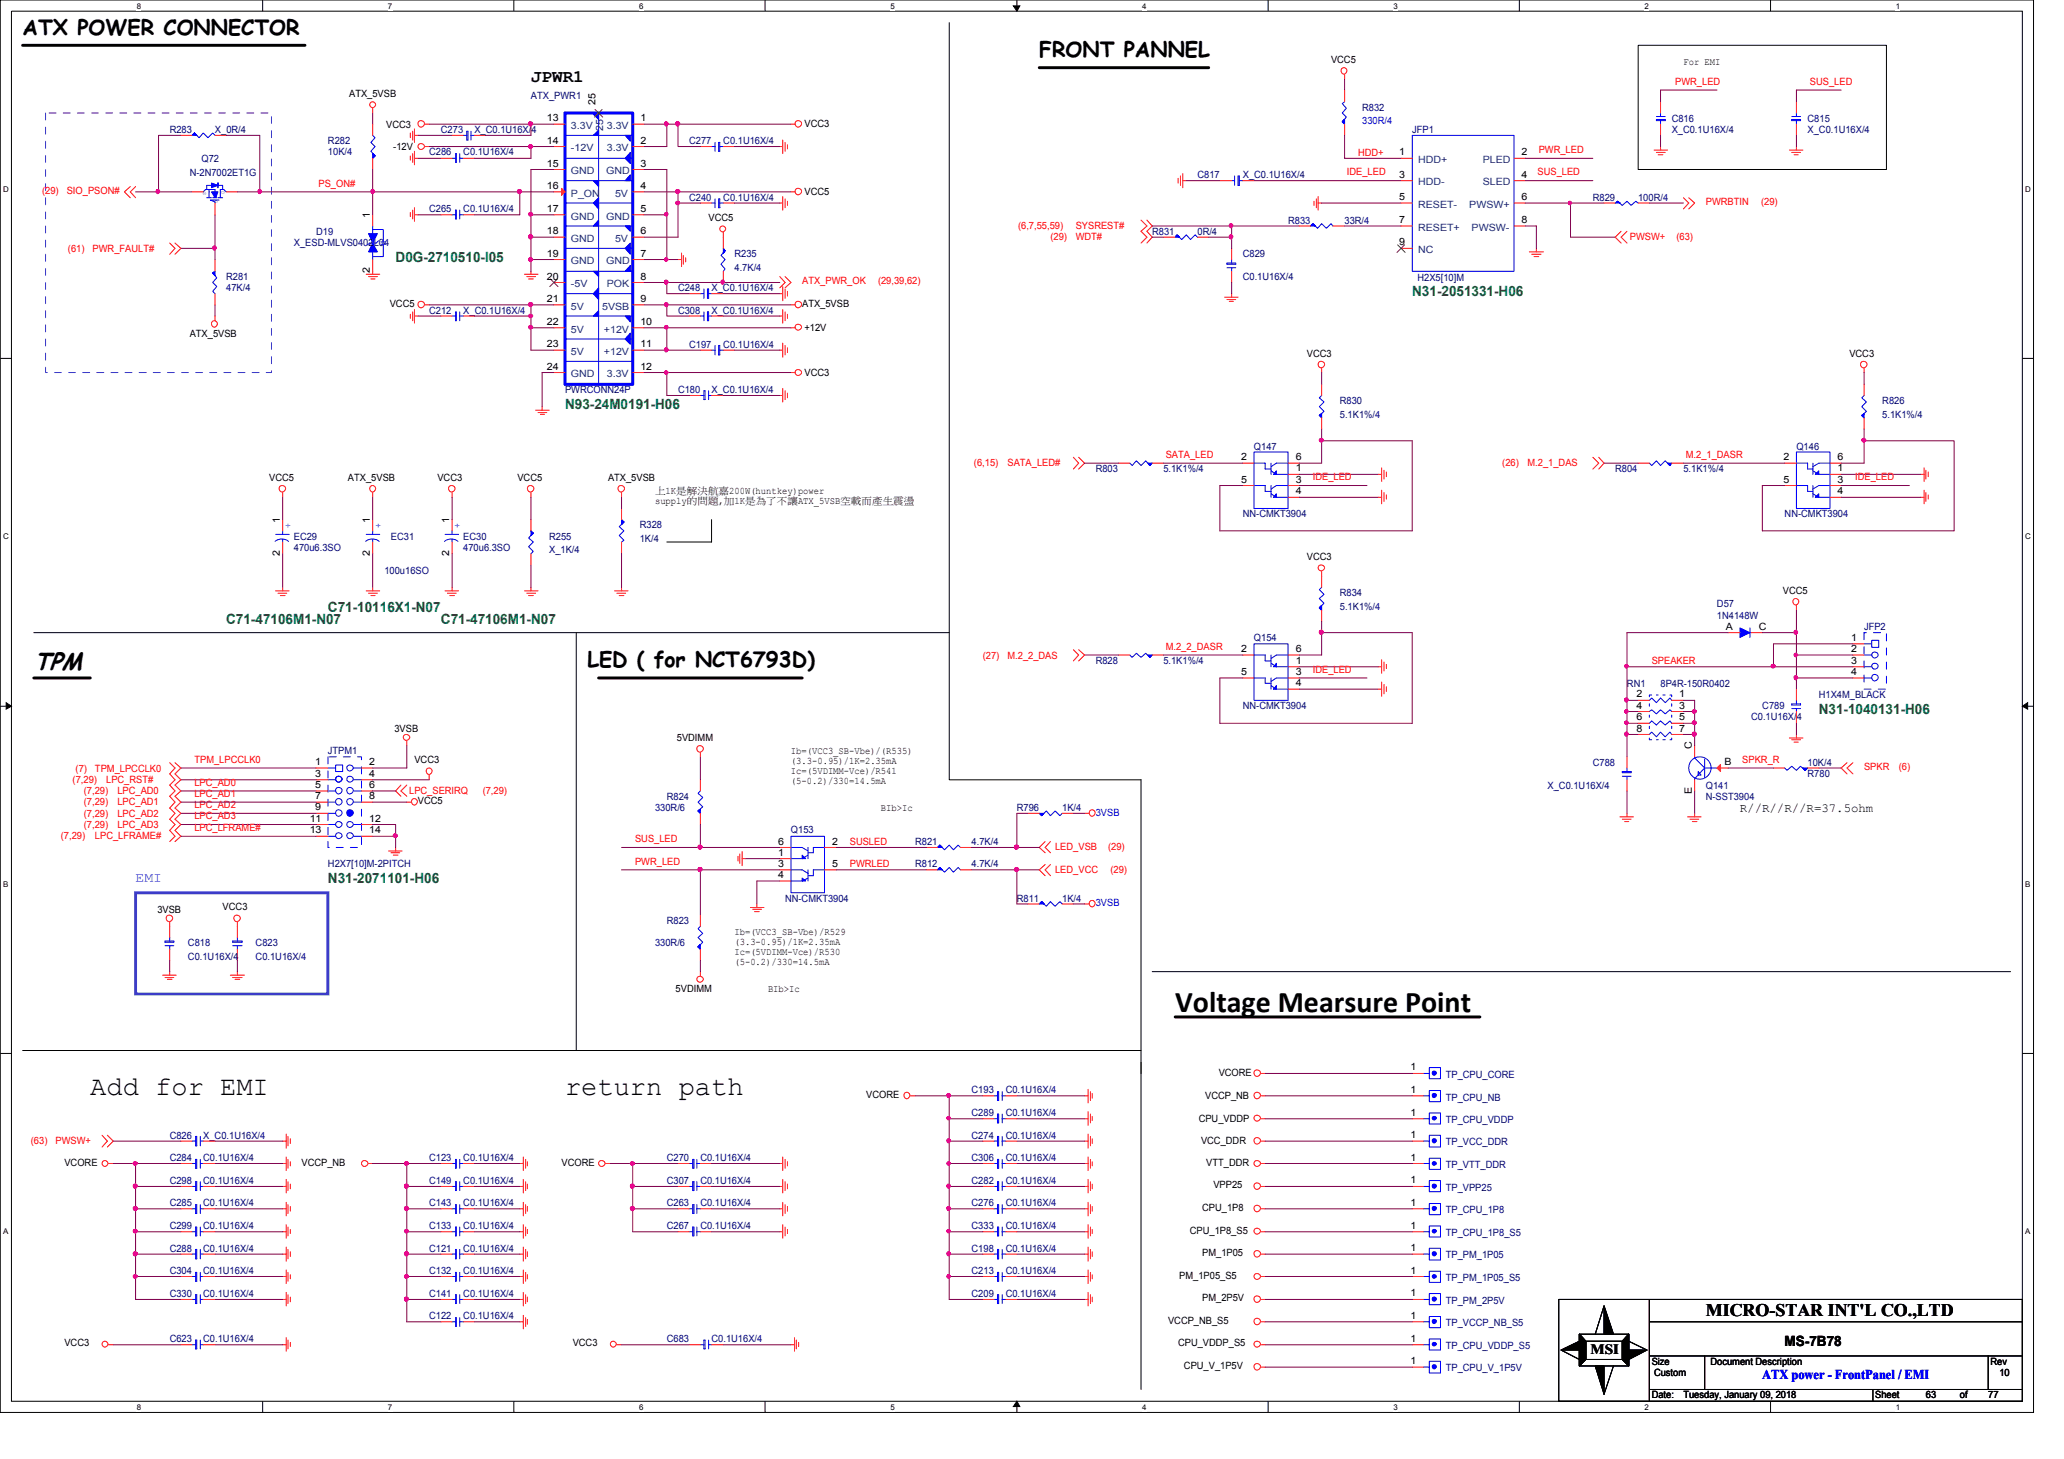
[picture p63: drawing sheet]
<svg xmlns="http://www.w3.org/2000/svg" width="297mm" height="210mm" viewBox="0 0 297 210" stroke-linecap="round" stroke-linejoin="round" font-family="sans-serif">
<defs><g id="words">
<text font-size="4.3" x="169.1" y="145.5">Voltage Mearsure Point</text>
<g font-size="3.9">
<text x="13" y="157.5">Add for EMI</text>
<text x="81.3" y="157.5">return path</text>
</g>
<text font-size="3.6" x="4.9" y="96.4">TPM</text>
<g font-size="3">
<text x="3.3" y="5">ATX POWER CONNECTOR</text>
<text x="149.6" y="8.2">FRONT PANNEL</text>
<text x="84.5" y="96">LED ( for NCT6793D)</text>
</g>
<g font-size="2.5">
<text x="76.4" y="11.9">JPWR1</text>
<text x="245.5" y="189.3">MICRO-STAR INT'L CO.,LTD</text>
</g>
<g font-size="2" fill="#008000">
<text x="56.9" y="37.7">D0G-2710510-I05</text>
<text x="203.2" y="42.6">N31-2051331-H06</text>
<text x="81.3" y="58.8">N93-24M0191-H06</text>
<text x="32.6" y="89.7">C71-47106M1-N07</text>
<text x="47.2" y="88.1">C71-10116X1-N07</text>
<text x="63.5" y="89.7">C71-47106M1-N07</text>
<text x="261.7" y="102.7">N31-1040131-H06</text>
<text x="47.2" y="127.1">N31-2071101-H06</text>
</g>
<text font-size="2" fill="#0080ff" x="19.5" y="126.8">EMI</text>
<g font-size="2">
<text x="228.9" y="194.7">MSI</text>
<text x="256.8" y="193.7">MS-7B78</text>
</g>
<text font-size="1.9" fill="#00f" x="253.6" y="198.4">ATX power - FrontPanel / EMI</text>
<text font-size="1.8" x="250.4" y="116.8">R//R//R//R=37.5ohm</text>
<g font-size="1.4">
<text x="191.6" y="9.1">VCC5</text>
<text x="242.3" y="9.4">For EMI</text>
<text x="50.2" y="14">ATX_5VSB</text>
<text x="78.7" y="17.4">13</text>
<text x="85.7" y="15.2" transform="rotate(-90 85.7 15.2)">25</text>
<text x="92.2" y="17.4">1</text>
<text x="55.6" y="18.5">VCC3</text>
<text x="56.6" y="21.6">-12V</text>
<text x="78.7" y="20.7">14</text>
<text x="78.7" y="24">15</text>
<text x="92.2" y="24">3</text>
<text x="92.2" y="20.7">2</text>
<text x="115.8" y="18.3">VCC3</text>
<text x="201.4" y="22.4">1</text>
<text x="219" y="22.4">2</text>
<text x="78.7" y="27.2">16</text>
<text x="92.2" y="27.2">4</text>
<text x="115.8" y="28.1">VCC5</text>
<text x="201.4" y="25.6">3</text>
<text x="201.4" y="28.8">5</text>
<text x="219" y="25.6">4</text>
<text x="219" y="28.8">6</text>
<text x="53.2" y="31.4" transform="rotate(-90 53.2 31.4)">1</text>
<text x="78.7" y="30.5">17</text>
<text x="78.7" y="33.7">18</text>
<text x="92.2" y="30.5">5</text>
<text x="92.2" y="33.7">6</text>
<text x="102" y="31.8">VCC5</text>
<text x="201.4" y="32.1">7</text>
<text x="201.4" y="35.3">9</text>
<text x="219" y="32.1">8</text>
<text x="53.2" y="39.3" transform="rotate(-90 53.2 39.3)">2</text>
<text x="78.7" y="36.9">19</text>
<text x="78.7" y="40.2">20</text>
<text x="92.2" y="36.9">7</text>
<text x="92.2" y="40.2">8</text>
<text x="56.1" y="44.2">VCC5</text>
<text x="78.7" y="43.4">21</text>
<text x="78.7" y="46.7">22</text>
<text x="92.2" y="43.4">9</text>
<text x="92.2" y="46.7">10</text>
<text x="115.4" y="44.2">ATX_5VSB</text>
<text x="115.8" y="47.6">+12V</text>
<text x="27.3" y="48.4">ATX_5VSB</text>
<text x="78.7" y="50">23</text>
<text x="78.7" y="53.2">24</text>
<text x="92.2" y="53.2">12</text>
<text x="92.2" y="50">11</text>
<text x="188.1" y="51.3">VCC3</text>
<text x="266.1" y="51.3">VCC3</text>
<text x="115.8" y="54.1">VCC3</text>
<text x="38.7" y="69.2">VCC5</text>
<text x="50.1" y="69.2">ATX_5VSB</text>
<text x="62.9" y="69.2">VCC3</text>
<text x="74.5" y="69.2">VCC5</text>
<text x="87.5" y="69.2">ATX_5VSB</text>
<text x="94.3" y="71.1">上1K則是是是是200W(huntkey)power</text>
<text x="178.6" y="69.4">5</text>
<text x="178.6" y="66.2">2</text>
<text x="186.5" y="71.1">4</text>
<text x="186.5" y="66.2">6</text>
<text x="186.5" y="67.8">1</text>
<text x="186.5" y="69.4">3</text>
<text x="256.7" y="69.4">5</text>
<text x="256.7" y="66.2">2</text>
<text x="264.5" y="71.1">4</text>
<text x="264.5" y="66.2">6</text>
<text x="264.5" y="67.8">1</text>
<text x="264.5" y="69.4">3</text>
<text x="40.3" y="75.3" transform="rotate(-90 40.3 75.3)">1</text>
<text x="53.2" y="75.3" transform="rotate(-90 53.2 75.3)">1</text>
<text x="64.6" y="75.3" transform="rotate(-90 64.6 75.3)">1</text>
<text x="94.3" y="72.6">supply的的的,加1K則紅是測是ATX_5VSB空空空空空空空</text>
<text x="40.3" y="79.9" transform="rotate(-90 40.3 79.9)">2</text>
<text x="53.2" y="79.9" transform="rotate(-90 53.2 79.9)">2</text>
<text x="64.6" y="79.9" transform="rotate(-90 64.6 79.9)">2</text>
<text x="188.1" y="80.6">VCC3</text>
<text x="256.6" y="85.4">VCC5</text>
<text x="178.6" y="93.8">2</text>
<text x="186.5" y="93.8">6</text>
<text x="186.5" y="95.5">1</text>
<text x="248.4" y="90.6">A</text>
<text x="253.1" y="90.6">C</text>
<text x="266.4" y="92.2">1</text>
<text x="266.4" y="93.8">2</text>
<text x="266.4" y="95.5">3</text>
<text x="178.6" y="97.1">5</text>
<text x="186.5" y="98.7">4</text>
<text x="186.5" y="97.1">3</text>
<text x="235.5" y="100.3">2</text>
<text x="235.5" y="101.9">4</text>
<text x="241.7" y="100.3">1</text>
<text x="241.7" y="101.9">3</text>
<text x="266.4" y="97.1">4</text>
<text x="56.8" y="105.3">3VSB</text>
<text x="97.4" y="106.6">5VDIMM</text>
<text x="235.5" y="103.6">6</text>
<text x="235.5" y="105.2">8</text>
<text x="241.7" y="103.6">5</text>
<text x="241.7" y="105.2">7</text>
<text x="243.5" y="107.8" transform="rotate(-90 243.5 107.8)">C</text>
<text x="45.3" y="110.1">1</text>
<text x="45.3" y="111.8">3</text>
<text x="45.3" y="113.4">5</text>
<text x="53.1" y="110.1">2</text>
<text x="53.1" y="111.8">4</text>
<text x="53.1" y="113.4">6</text>
<text x="59.6" y="109.8">VCC3</text>
<text x="113.8" y="108.5">Ib=(VCC3_SB-Vbe)/(R535)</text>
<text x="113.8" y="110">(3.3-0.95)/1K=2.35mA</text>
<text x="113.8" y="111.4">Ic=(5VDIMM-Vce)/R541</text>
<text x="113.8" y="112.9">(5-0.2)/330=14.5mA</text>
<text x="248.2" y="110.1">B</text>
<text x="44.6" y="118.2">11</text>
<text x="44.6" y="119.9">13</text>
<text x="45.3" y="115">7</text>
<text x="45.3" y="116.6">9</text>
<text x="53.1" y="115">8</text>
<text x="53.1" y="118.2">12</text>
<text x="53.1" y="119.9">14</text>
<text x="60.2" y="115.7">VCC5</text>
<text x="126.8" y="116.7">BIb&gt;Ic</text>
<text x="243.5" y="114.3" transform="rotate(-90 243.5 114.3)">E</text>
<text x="112" y="121.5">6</text>
<text x="112" y="123.1">1</text>
<text x="112" y="124.7">3</text>
<text x="119.8" y="124.7">5</text>
<text x="119.8" y="121.5">2</text>
<text x="22.6" y="131.3">3VSB</text>
<text x="32" y="131">VCC3</text>
<text x="112" y="126.3">4</text>
<text x="105.7" y="134.5">Ib=(VCC3_SB-Vbe)/R529</text>
<text x="105.7" y="136">(3.3-0.95)/1K=2.35mA</text>
<text x="105.7" y="137.4">Ic=(5VDIMM-Vce)/R530</text>
<text x="97.2" y="142.7">5VDIMM</text>
<text x="105.7" y="138.9">(5-0.2)/330=14.5mA</text>
<text x="110.5" y="142.7">BIb&gt;Ic</text>
<text x="175.4" y="154.9">VCORE</text>
<text x="203" y="154">1</text>
<text x="124.7" y="158">VCORE</text>
<text x="172.5" y="161.4">CPU_VDDP</text>
<text x="173.4" y="158.2">VCCP_NB</text>
<text x="203" y="157.2">1</text>
<text x="203" y="160.5">1</text>
<text x="9.3" y="167.7">VCORE</text>
<text x="43.4" y="167.7">VCCP_NB</text>
<text x="80.8" y="167.7">VCORE</text>
<text x="172.8" y="164.6">VCC_DDR</text>
<text x="173.6" y="167.7">VTT_DDR</text>
<text x="203" y="163.7">1</text>
<text x="203" y="167">1</text>
<text x="174.6" y="170.9">VPP25</text>
<text x="203" y="170.3">1</text>
<text x="203" y="173.5">1</text>
<text x="171.2" y="177.5">CPU_1P8_S5</text>
<text x="173" y="174.2">CPU_1P8</text>
<text x="203" y="176.8">1</text>
<text x="169.7" y="184">PM_1P05_S5</text>
<text x="173" y="180.7">PM_1P05</text>
<text x="203" y="180">1</text>
<text x="203" y="183.2">1</text>
<text x="168.1" y="190.5">VCCP_NB_S5</text>
<text x="173" y="187.2">PM_2P5V</text>
<text x="203" y="186.5">1</text>
<text x="203" y="189.7">1</text>
<text x="9.3" y="193.7">VCC3</text>
<text x="82.4" y="193.7">VCC3</text>
<text x="169.5" y="193.7">CPU_VDDP_S5</text>
<text x="170.4" y="196.9">CPU_V_1P5V</text>
<text x="203" y="193">1</text>
<text x="203" y="196.3">1</text>
<text x="237.7" y="196.3">Size</text>
<text x="238" y="198">Custom</text>
<text x="246.2" y="196.3">Document Description</text>
<text x="286.5" y="196.3">Rev</text>
<text x="287.7" y="198">10</text>
<text x="237.7" y="201.2">Date:</text>
<text x="242.3" y="201.2">Tuesday, January 09, 2018</text>
<text x="269.9" y="201.2">Sheet</text>
<text x="277.2" y="201.2">63</text>
<text x="282.1" y="201.2">of</text>
<text x="286.1" y="201.2">77</text>
</g>
<g font-size="1.4" fill="#000080">
<text x="76.4" y="14.2">ATX_PWR1</text>
<text x="196" y="15.9">R832</text>
<text x="240.6" y="17.5">C816</text>
<text x="260.1" y="17.5">C815</text>
<text x="24.4" y="19.1">R283</text>
<text x="29" y="23.4">Q72</text>
<text x="30.9" y="19.1">X_0R/4</text>
<text x="47.2" y="20.7">R282</text>
<text x="47.2" y="22.4">10K/4</text>
<text x="61.8" y="22.4">C286</text>
<text x="63.5" y="19.1">C273</text>
<text x="66.7" y="22.4">C0.1U16X/4</text>
<text x="68.3" y="19.1">X_C0.1U16X/4</text>
<text x="99.2" y="20.7">C277</text>
<text x="104.1" y="20.7">C0.1U16X/4</text>
<text x="203.2" y="19.1">JFP1</text>
<text x="240.6" y="19.1">X_C0.1U16X/4</text>
<text x="260.1" y="19.1">X_C0.1U16X/4</text>
<text x="27.3" y="25.3">N-2N7002ET1G</text>
<text x="99.2" y="28.9">C240</text>
<text x="104.1" y="28.9">C0.1U16X/4</text>
<text x="172.3" y="25.7">C817</text>
<text x="178.9" y="25.7">X_C0.1U16X/4</text>
<text x="229.2" y="28.9">R829</text>
<text x="235.8" y="28.9">100R/4</text>
<text x="42.3" y="35.4">X_ESD-MLVS0402L04</text>
<text x="45.5" y="33.8">D19</text>
<text x="61.8" y="30.5">C265</text>
<text x="66.7" y="30.5">C0.1U16X/4</text>
<text x="165.8" y="33.8">R831</text>
<text x="172.3" y="33.8">0R/4</text>
<text x="185.4" y="32.2">R833</text>
<text x="193.5" y="32.2">33R/4</text>
<text x="32.6" y="40.3">R281</text>
<text x="32.6" y="41.9">47K/4</text>
<text x="97.6" y="41.9">C248</text>
<text x="102.4" y="41.9">X_C0.1U16X/4</text>
<text x="105.7" y="37">R235</text>
<text x="105.7" y="38.9">4.7K/4</text>
<text x="178.9" y="37">C829</text>
<text x="178.9" y="40.3">C0.1U16X/4</text>
<text x="204" y="40.5">H2X5[10]M</text>
<text x="61.8" y="45.1">C212</text>
<text x="66.7" y="45.1">X_C0.1U16X/4</text>
<text x="97.6" y="45.1">C308</text>
<text x="102.4" y="45.1">X_C0.1U16X/4</text>
<text x="99.2" y="50">C197</text>
<text x="104.1" y="50">C0.1U16X/4</text>
<text x="81.3" y="56.6">PWRCONN24P</text>
<text x="97.6" y="56.6">C180</text>
<text x="102.4" y="56.6">X_C0.1U16X/4</text>
<text x="192.8" y="58.2">R830</text>
<text x="270.9" y="58.2">R826</text>
<text x="180.5" y="64.7">Q147</text>
<text x="192.8" y="60.1">5.1K1%/4</text>
<text x="258.5" y="64.7">Q146</text>
<text x="270.9" y="60.1">5.1K1%/4</text>
<text x="157.7" y="67.9">R803</text>
<text x="167.4" y="67.9">5.1K1%/4</text>
<text x="232.4" y="67.9">R804</text>
<text x="242.3" y="67.9">5.1K1%/4</text>
<text x="42.3" y="77.6">EC29</text>
<text x="56.3" y="77.6">EC31</text>
<text x="66.7" y="77.6">EC30</text>
<text x="79" y="77.6">R255</text>
<text x="92.1" y="76">R328</text>
<text x="92.1" y="78">1K/4</text>
<text x="178.9" y="74.4">NN-CMKT3904</text>
<text x="256.8" y="74.4">NN-CMKT3904</text>
<text x="42.3" y="79.2">470u6.3SO</text>
<text x="55.3" y="82.6">100u16SO</text>
<text x="66.7" y="79.2">470u6.3SO</text>
<text x="79" y="79.6">X_1K/4</text>
<text x="192.8" y="85.8">R834</text>
<text x="192.8" y="87.7">5.1K1%/4</text>
<text x="247.1" y="87.4">D57</text>
<text x="247.1" y="89.1">1N4148W</text>
<text x="157.7" y="95.5">R828</text>
<text x="167.4" y="95.5">5.1K1%/4</text>
<text x="180.5" y="92.3">Q154</text>
<text x="268.3" y="90.7">JFP2</text>
<text x="234.1" y="98.8">RN1</text>
<text x="239" y="98.8">8P4R-150R0402</text>
<text x="261.7" y="100.4">H1X4M_BLACK</text>
<text x="178.9" y="102">NN-CMKT3904</text>
<text x="252" y="103.6">C0.1U16X/4</text>
<text x="253.6" y="102">C789</text>
<text x="47.2" y="108.5">JTPM1</text>
<text x="222.7" y="113.5">X_C0.1U16X/4</text>
<text x="229.2" y="110.2">C788</text>
<text x="245.5" y="113.5">Q141</text>
<text x="260.1" y="111.8">R780</text>
<text x="260.1" y="110.2">10K/4</text>
<text x="94.3" y="116.7">330R/6</text>
<text x="96" y="115.1">R824</text>
<text x="113.8" y="119.9">Q153</text>
<text x="146.3" y="116.7">R796</text>
<text x="152.9" y="116.7">1K/4</text>
<text x="245.5" y="115.1">N-SST3904</text>
<text x="47.2" y="124.8">H2X7[10]M-2PITCH</text>
<text x="131.7" y="121.6">R821</text>
<text x="131.7" y="124.8">R812</text>
<text x="139.8" y="121.6">4.7K/4</text>
<text x="139.8" y="124.8">4.7K/4</text>
<text x="113" y="129.7">NN-CMKT3904</text>
<text x="146.3" y="129.7">R811</text>
<text x="152.9" y="129.7">1K/4</text>
<text x="27" y="136.1">C818</text>
<text x="36.8" y="136.1">C823</text>
<text x="94.3" y="136.1">330R/6</text>
<text x="96" y="132.9">R823</text>
<text x="27" y="138.1">C0.1U16X/4</text>
<text x="36.8" y="138.1">C0.1U16X/4</text>
<text x="208.1" y="155">TP_CPU_CORE</text>
<text x="139.8" y="157.3">C193</text>
<text x="139.8" y="160.5">C289</text>
<text x="144.7" y="157.3">C0.1U16X/4</text>
<text x="144.7" y="160.5">C0.1U16X/4</text>
<text x="208.1" y="158.3">TP_CPU_NB</text>
<text x="208.1" y="161.5">TP_CPU_VDDP</text>
<text x="24.4" y="167">C284</text>
<text x="24.4" y="163.8">C826</text>
<text x="29.2" y="167">C0.1U16X/4</text>
<text x="29.2" y="163.8">X_C0.1U16X/4</text>
<text x="61.8" y="167">C123</text>
<text x="66.7" y="167">C0.1U16X/4</text>
<text x="96" y="167">C270</text>
<text x="100.8" y="167">C0.1U16X/4</text>
<text x="139.8" y="163.8">C274</text>
<text x="139.8" y="167">C306</text>
<text x="144.7" y="163.8">C0.1U16X/4</text>
<text x="144.7" y="167">C0.1U16X/4</text>
<text x="208.1" y="164.8">TP_VCC_DDR</text>
<text x="24.4" y="173.6">C285</text>
<text x="24.4" y="170.3">C298</text>
<text x="29.2" y="173.6">C0.1U16X/4</text>
<text x="29.2" y="170.3">C0.1U16X/4</text>
<text x="61.8" y="170.3">C149</text>
<text x="61.8" y="173.6">C143</text>
<text x="66.7" y="170.3">C0.1U16X/4</text>
<text x="66.7" y="173.6">C0.1U16X/4</text>
<text x="96" y="173.6">C263</text>
<text x="96" y="170.3">C307</text>
<text x="100.8" y="173.6">C0.1U16X/4</text>
<text x="100.8" y="170.3">C0.1U16X/4</text>
<text x="139.8" y="173.6">C276</text>
<text x="139.8" y="170.3">C282</text>
<text x="144.7" y="173.6">C0.1U16X/4</text>
<text x="144.7" y="170.3">C0.1U16X/4</text>
<text x="208.1" y="171.3">TP_VPP25</text>
<text x="208.1" y="168.1">TP_VTT_DDR</text>
<text x="24.4" y="176.8">C299</text>
<text x="29.2" y="176.8">C0.1U16X/4</text>
<text x="61.8" y="176.8">C133</text>
<text x="66.7" y="176.8">C0.1U16X/4</text>
<text x="96" y="176.8">C267</text>
<text x="100.8" y="176.8">C0.1U16X/4</text>
<text x="139.8" y="176.8">C333</text>
<text x="144.7" y="176.8">C0.1U16X/4</text>
<text x="208.1" y="177.8">TP_CPU_1P8_S5</text>
<text x="208.1" y="174.6">TP_CPU_1P8</text>
<text x="24.4" y="183.3">C304</text>
<text x="24.4" y="180.1">C288</text>
<text x="29.2" y="183.3">C0.1U16X/4</text>
<text x="29.2" y="180.1">C0.1U16X/4</text>
<text x="61.8" y="183.3">C132</text>
<text x="61.8" y="180.1">C121</text>
<text x="66.7" y="183.3">C0.1U16X/4</text>
<text x="66.7" y="180.1">C0.1U16X/4</text>
<text x="139.8" y="183.3">C213</text>
<text x="139.8" y="180.1">C198</text>
<text x="144.7" y="183.3">C0.1U16X/4</text>
<text x="144.7" y="180.1">C0.1U16X/4</text>
<text x="208.1" y="181">TP_PM_1P05</text>
<text x="208.1" y="184.3">TP_PM_1P05_S5</text>
<text x="24.4" y="186.6">C330</text>
<text x="29.2" y="186.6">C0.1U16X/4</text>
<text x="61.8" y="189.8">C122</text>
<text x="61.8" y="186.6">C141</text>
<text x="66.7" y="189.8">C0.1U16X/4</text>
<text x="66.7" y="186.6">C0.1U16X/4</text>
<text x="139.8" y="186.6">C209</text>
<text x="144.7" y="186.6">C0.1U16X/4</text>
<text x="208.1" y="187.5">TP_PM_2P5V</text>
<text x="208.1" y="190.8">TP_VCCP_NB_S5</text>
<text x="24.4" y="193">C623</text>
<text x="29.2" y="193">C0.1U16X/4</text>
<text x="96" y="193">C683</text>
<text x="102.4" y="193">C0.1U16X/4</text>
<text x="208.1" y="194.1">TP_CPU_VDDP_S5</text>
<text x="208.1" y="197.3">TP_CPU_V_1P5V</text>
</g>
<g font-size="1.4" fill="#00f">
<text x="196" y="17.9">330R/4</text>
<text x="41" y="75.3" transform="rotate(90 41 75.3)">+</text>
<text x="54.1" y="75.3" transform="rotate(90 54.1 75.3)">+</text>
<text x="65.4" y="75.3" transform="rotate(90 65.4 75.3)">+</text>
<text x="157.7" y="117.3">3VSB</text>
<text x="157.7" y="130.3">3VSB</text>
</g>
<g font-size="1.4" fill="#f00">
<text x="241.1" y="12.2">PWR_LED</text>
<text x="260.5" y="12.2">SUS_LED</text>
<text x="195.4" y="22.4">HDD+</text>
<text x="221.4" y="22">PWR_LED</text>
<text x="6.1" y="27.9">(29)</text>
<text x="9.6" y="27.9">SIO_PSON#</text>
<text x="45.8" y="26.8">PS_ON#</text>
<text x="193.8" y="25.2">IDE_LED</text>
<text x="221.3" y="25.2">SUS_LED</text>
<text x="245.5" y="29.5">PWRBTIN</text>
<text x="253.4" y="29.5">(29)</text>
<text x="146.5" y="32.9">(6,7,55,59)</text>
<text x="151.2" y="34.5">(29)</text>
<text x="154.8" y="34.5">WDT#</text>
<text x="154.8" y="32.9">SYSREST#</text>
<text x="234.6" y="34.5">PWSW+</text>
<text x="241.3" y="34.5">(63)</text>
<text x="9.8" y="36.2">(61)</text>
<text x="13.3" y="36.2">PWR_FAULT#</text>
<text x="115.4" y="40.9">ATX_PWR_OK</text>
<text x="126.4" y="40.9">(29,39,62)</text>
<text x="167.8" y="65.9">SATA_LED</text>
<text x="242.6" y="65.9">M.2_1_DASR</text>
<text x="140.2" y="67.1">(6,15)</text>
<text x="145" y="67.1">SATA_LED#</text>
<text x="188.9" y="69.1">IDE_LED</text>
<text x="216.2" y="67.1">(26)</text>
<text x="219.8" y="67.1">M.2_1_DAS</text>
<text x="267" y="69.1">IDE_LED</text>
<text x="141.4" y="94.7">(27)</text>
<text x="145" y="94.7">M.2_2_DAS</text>
<text x="167.8" y="93.5">M.2_2_DASR</text>
<text x="237.7" y="95.6">SPEAKER</text>
<text x="188.9" y="96.8">IDE_LED</text>
<text x="10.5" y="112.6">(7,29)</text>
<text x="10.9" y="111">(7)</text>
<text x="13.7" y="111">TPM_LPCCLK0</text>
<text x="15.3" y="112.6">LPC_RST#</text>
<text x="28" y="109.7">TPM_LPCCLK0</text>
<text x="28" y="113">LPC_AD0</text>
<text x="250.7" y="109.7">SPKR_R</text>
<text x="268.3" y="110.8">SPKR</text>
<text x="273.3" y="110.8">(6)</text>
<text x="12.1" y="114.2">(7,29)</text>
<text x="12.1" y="115.8">(7,29)</text>
<text x="12.1" y="117.5">(7,29)</text>
<text x="12.1" y="119.1">(7,29)</text>
<text x="16.9" y="114.2">LPC_AD0</text>
<text x="16.9" y="115.8">LPC_AD1</text>
<text x="16.9" y="117.5">LPC_AD2</text>
<text x="16.9" y="119.1">LPC_AD3</text>
<text x="28" y="116.2">LPC_AD2</text>
<text x="28" y="114.6">LPC_AD1</text>
<text x="28" y="117.9">LPC_AD3</text>
<text x="28" y="119.5">LPC_LFRAME#</text>
<text x="58.9" y="114.2">LPC_SERIRQ</text>
<text x="69.5" y="114.2">(7,29)</text>
<text x="8.8" y="120.7">(7,29)</text>
<text x="13.7" y="120.7">LPC_LFRAME#</text>
<text x="91.4" y="121.2">SUS_LED</text>
<text x="91.4" y="124.4">PWR_LED</text>
<text x="122.3" y="124.8">PWRLED</text>
<text x="122.3" y="121.6">SUSLED</text>
<text x="151.8" y="122.3">LED_VSB</text>
<text x="151.8" y="125.6">LED_VCC</text>
<text x="159.5" y="122.3">(29)</text>
<text x="159.8" y="125.6">(29)</text>
<text x="4.4" y="164.6">(63)</text>
<text x="8" y="164.6">PWSW+</text>
</g>
<g font-size="1.4" fill="#004080">
<text x="82.2" y="18.5">3.3V</text>
<text x="82.2" y="21.8">-12V</text>
<text x="86.8" y="18.8" transform="rotate(-90 86.8 18.8)">25</text>
<text x="87.3" y="18.5">3.3V</text>
<text x="87.3" y="21.8">3.3V</text>
<text x="204.1" y="23.5">HDD+</text>
<text x="213.4" y="23.5">PLED</text>
<text x="82.2" y="25.1">GND</text>
<text x="82.2" y="28.3">P_ON</text>
<text x="87.2" y="25.1">GND</text>
<text x="88.5" y="28.3">5V</text>
<text x="204.1" y="26.7">HDD-</text>
<text x="204.1" y="29.9">RESET-</text>
<text x="211.5" y="29.9">PWSW+</text>
<text x="213.4" y="26.7">SLED</text>
<text x="82.2" y="31.6">GND</text>
<text x="82.2" y="34.8">GND</text>
<text x="87.2" y="31.6">GND</text>
<text x="88.5" y="34.8">5V</text>
<text x="204.1" y="33.2">RESET+</text>
<text x="211.8" y="33.2">PWSW-</text>
<text x="82.2" y="38">GND</text>
<text x="82.2" y="41.3">-5V</text>
<text x="87.2" y="38">GND</text>
<text x="87.3" y="41.3">POK</text>
<text x="204.1" y="36.4">NC</text>
<text x="82.2" y="44.5">5V</text>
<text x="82.2" y="47.8">5V</text>
<text x="86.7" y="44.5">5VSB</text>
<text x="86.9" y="47.8">+12V</text>
<text x="82.2" y="51.1">5V</text>
<text x="86.9" y="51.1">+12V</text>
<text x="82.2" y="54.3">GND</text>
<text x="87.3" y="54.3">3.3V</text>
</g>
<g font-size="1.1">
<text x="19.7" y="1.3">8</text>
<text x="55.8" y="1.3">7</text>
<text x="92" y="1.3">6</text>
<text x="128.1" y="1.3">5</text>
<text x="164.4" y="1.3">4</text>
<text x="200.5" y="1.3">3</text>
<text x="236.7" y="1.3">2</text>
<text x="272.8" y="1.3">1</text>
<text x=".5" y="27.6">D</text>
<text x="291.5" y="27.6">D</text>
<text x=".5" y="77.6">C</text>
<text x="291.5" y="77.6">C</text>
<text x=".5" y="127.6">B</text>
<text x="291.5" y="127.6">B</text>
<text x=".5" y="177.5">A</text>
<text x="291.5" y="177.5">A</text>
<text x="19.7" y="202.9">8</text>
<text x="55.8" y="202.9">7</text>
<text x="92" y="202.9">6</text>
<text x="128.1" y="202.9">5</text>
<text x="164.4" y="202.9">4</text>
<text x="200.5" y="202.9">3</text>
<text x="236.7" y="202.9">2</text>
<text x="272.8" y="202.9">1</text>
</g>
<g font-size=".8" fill="#00f">
<text x="29.2" y="27.6" transform="rotate(90 29.2 27.6)">S</text>
<text x="30.9" y="28.8" transform="rotate(90 30.9 28.8)">G</text>
<text x="31.9" y="27.4" transform="rotate(90 31.9 27.4)">D</text>
</g>
</g></defs>
<path d="M0 0h292.7v203.2h-292.7zM1.6 1.6h289.4v200h-289.4z" fill="none" stroke="#000" stroke-width=".14"/>
<g fill="#fff">
<path d="M19.7 .3h.6v1.2h-.6z"/>
<path d="M19.7 201.8h.6v1.3h-.6z"/>
</g>
<path d="M37.8 0v1.6M37.8 201.6v1.6" fill="none" stroke="#000" stroke-width=".14"/>
<g fill="#fff">
<path d="M55.8 .3h.6v1.2h-.6z"/>
<path d="M55.8 201.8h.6v1.3h-.6z"/>
</g>
<path d="M74 0v1.6M74 201.6v1.6" fill="none" stroke="#000" stroke-width=".14"/>
<g fill="#fff">
<path d="M92 .3h.6v1.2h-.6z"/>
<path d="M92 201.8h.6v1.3h-.6z"/>
</g>
<path d="M110.1 0v1.6M110.1 201.6v1.6" fill="none" stroke="#000" stroke-width=".14"/>
<g fill="#fff">
<path d="M128.1 .3h.6v1.2h-.6z"/>
<path d="M128.1 201.8h.6v1.3h-.6z"/>
</g>
<path d="M145.8 .8h1l-.5 .8zM146.3 0v1.6M146.3 201.6l.5 .8h-1zM146.3 201.6v1.6" fill="none" stroke="#000" stroke-width=".14"/>
<path d="M145.8 .8h1l-.5 .8zM146.3 201.6l.5 .8h-1z" fill="#000"/>
<g fill="#fff">
<path d="M164.4 .3h.6v1.2h-.6z"/>
<path d="M164.4 201.8h.6v1.3h-.6z"/>
</g>
<path d="M182.5 0v1.6M182.5 201.6v1.6" fill="none" stroke="#000" stroke-width=".14"/>
<g fill="#fff">
<path d="M200.5 .3h.6v1.2h-.6z"/>
<path d="M200.5 201.8h.6v1.3h-.6z"/>
</g>
<path d="M218.7 0v1.6M218.7 201.6v1.6" fill="none" stroke="#000" stroke-width=".14"/>
<g fill="#fff">
<path d="M236.7 .3h.6v1.2h-.6z"/>
<path d="M236.7 201.8h.6v1.3h-.6z"/>
</g>
<path d="M254.8 0v1.6M254.8 201.6v1.6" fill="none" stroke="#000" stroke-width=".14"/>
<g fill="#fff">
<path d="M272.8 .3h.6v1.2h-.6z"/>
<path d="M272.8 201.8h.6v1.3h-.6z"/>
<path d="M.5 26.6h.7v1.3h-.7z"/>
<path d="M291.5 26.6h.7v1.3h-.7z"/>
<path d="M.5 76.5h.7v1.3h-.7z"/>
<path d="M291.5 76.5h.7v1.3h-.7z"/>
</g>
<path d="M0 51.6h1.6M291 51.6h1.7" fill="none" stroke="#000" stroke-width=".14"/>
<g fill="#fff">
<path d="M.5 126.6h.6v1.2h-.6z"/>
<path d="M291.5 126.6h.6v1.2h-.6z"/>
</g>
<path d="M0 101.6h1.6M.9 101.1l.7 .5-.7 .4zM291 101.6l.8-.5v.9zM291 101.6h1.7" fill="none" stroke="#000" stroke-width=".14"/>
<path d="M.9 101.1l.7 .5-.7 .4zM291 101.6l.8-.5v.9z" fill="#000"/>
<g fill="#fff">
<path d="M.5 176.5h.6v1.3h-.6z"/>
<path d="M291.5 176.5h.6v1.3h-.6z"/>
</g>
<g fill="none" stroke="#000" stroke-width=".14">
<path d="M136.6 3.2v87.8M235.8 6.5h35.7v17.9h-35.7zM102.4 74.8v3.2h-6.4M4.9 91h131.7M82.9 91v60.1M136.6 91v21.2h27.6v42.2M165.8 139.8h123.6M0 151.6h1.6M3.3 151.1h160.9M164.2 152.8v47.1M291 151.6h1.7M224.3 186.9h66.7v14.7h-66.7z"/>
<path d="M224.7 194.2l2.6 1.4M224.7 194.2l2.6-1.2v1.2zM227.3 191.9h7.1v4.6h-7.1zM227.3 191.9l.9 1.1v2.6l-.9 .9zM227.3 191.9l.9 1.1M228.2 193h5.3v2.6h-5.3zM228.2 195.6l-.9 .9M229.6 196.5h1.2v4.1zM230.8 187.9l1.4 4h-1.4zM230.8 187.9l-1.2 4M232.2 196.5l-1.4 4.1M233.5 195.6l.9 .9"/>
<path d="M234.4 191.9v4.6l-.9-.9v-2.6zM234.4 191.9l-.9 1.1M234.4 194.2h2.6l-2.6 1.4zM234.4 193l2.6 1.2M237.4 199.9h53.6M237.4 195.1h53.6M237.4 190.2h53.6M237.4 186.9v14.7M245.3 195.1v4.8M269.5 199.9v1.7M286.1 195.1v4.8"/>
</g>
<path d="M3.3 6.5h40.6M149.6 9.7h24.3M4.9 97.5h8.1M86.1 97.5h29.3M169.1 146.3h43.9" fill="none" stroke="#000" stroke-width=".42"/>
<path d="M19.5 128.4h27.7v14.6h-27.7z" fill="none" stroke="#0080ff" stroke-width=".42"/>
<path d="M6.6 16.3h32.5v37.3h-32.5z" fill="none" stroke="#8000ff" stroke-width=".14" stroke-dasharray="1 1 1 1 1 1 1 1"/>
<g fill="none" stroke="#f00" stroke-width=".14">
<path d="M53.6 15.6v.7M59.1 19.1v.7M59.4 18.9v1.3M59.6 18.5v2M59.6 19.5h.6M61.2 17.9h.6M113.8 17.9h.6M193.5 10.8v.5M18.8 26.8l-.9 .8 .9 .8M19.5 26.8l-.7 .8 .7 .8M24.4 35l.8 .7-.8 .9M25.2 35l.8 .7-.8 .9"/>
<path d="M52.7 39.5h2M53 39.8h1.3M53.6 39v.5M59.1 30.6v.6M59.1 22.4v.6M59.4 30.2v1.3M59.4 22.1v1.3M59.6 29.9v1.9M59.6 21.8v1.9M59.6 30.9h.6M59.6 22.8h.6M61.2 21.1h.6"/>
<path d="M75.5 39.5h1.9M75.8 39.8h1.3M76.4 39v.5M97.6 37.3h.5M98.1 36.4v2M98.3 36.7v1.3M98.7 37.1v.6M104.1 33.4v.7M112.2 29.2h.4M112.2 21.1h.4M112.2 39.8l.8 .8-.8 .8M112.6 28.3v1.9"/>
<path d="M112.6 20.2v1.9M113 28.6v1.3M113 20.5v1.3M113 39.8l.8 .8-.8 .8M113.3 29v.5M113.3 20.8v.6M113.8 27.6h.6M164.2 31.7l.9 .8-.9 .8 .9 .8-.9 .9M165.1 31.7l.7 .8-.7 .8 .7 .8-.7 .9M169.5 25.7v.6M169.9 25.3v1.4M170.2 26h.5"/>
<path d="M170.2 25v2M189.1 29v.5M189.4 28.6v1.3M189.7 28.3v1.9M189.7 29.2h.5M220.1 36.2h2M220.4 36.6h1.4M220.8 36.9h.6M221.1 35.7v.5M233.3 33.3l-.8 .8 .8 .9M234.1 33.3l-.8 .8 .8 .9M238 21.6h2"/>
<path d="M238.4 21.9h1.3M238.6 22.3h.7M239 21.1v.5M242.3 28.4l.7 .8-.7 .9M243 28.4l.9 .8-.9 .9M257.5 21.6h2M257.9 21.9h1.2M258.2 22.3h.6M258.5 21.1v.5M30.9 45.5v.6M53.4 40.1h.6M59.1 45.2v.6"/>
<path d="M59.4 44.9v1.2M59.6 44.5v2M59.6 45.5h.6M61.2 43.9h.6M76.1 40.1h.6M77.1 59h1.9M77.4 59.4h1.3M77.8 59.6h.6M78 58.5v.5M112.2 50.4h.4M112.2 56.9h.4M112.2 45.5h.4"/>
<path d="M112.2 42.2h.4M112.6 49.4v2M112.6 55.9v1.9M112.6 44.5v2M112.6 41.2v2.1M113 49.7v1.4M113 56.2v1.3M113 44.9v1.2M113 41.6v1.3M113.3 50v.7M113.3 56.6v.6M113.3 45.2v.6"/>
<path d="M113.3 41.9v.7M113.8 47.2h.6M113.8 53.6h.6M113.8 43.9h.6M176.2 42.8h2M176.6 43.1h1.2M176.9 43.4h.6M177.3 42.2v.6M190.2 53v.6M268.3 53v.6M40.7 70.9v.6M53.6 70.9v.6"/>
<path d="M65.1 70.9v.6M76.4 70.9v.6M89.4 70.9v.6M154.5 65.8l.7 .8-.7 .9M155.2 65.8l.9 .8-.9 .9M198.3 71.5h.5M198.3 68.2h.5M198.8 70.5v2M198.8 67.3v2M199.2 70.9v1.2M199.2 67.7v1.2M199.5 71.2v.6"/>
<path d="M199.5 67.9v.7M229.2 65.8l.9 .8-.9 .9M230.1 65.8l.7 .8-.7 .9M276.4 71.5h.5M276.4 68.2h.5M276.9 70.5v2M276.9 67.3v2M277.2 70.9v1.2M277.2 67.7v1.2M277.5 71.2v.6M277.5 67.9v.7M39.7 85h1.9"/>
<path d="M40 85.3h1.3M40.3 85.7h.7M40.7 84.5v.5M52.7 85h2M53 85.3h1.3M53.4 85.7h.6M53.6 84.5v.5M64 85h2M64.4 85.3h1.3M64.7 85.7h.7M65.1 84.5v.5M75.5 85h1.9"/>
<path d="M75.8 85.3h1.3M76.1 85.7h.6M76.4 84.5v.5M88.4 85h2M88.8 85.3h1.2M89.1 85.7h.7M89.4 84.5v.5M154.5 93.5l.7 .7-.7 .9M155.2 93.5l.9 .7-.9 .9M190.2 82.2v.7M198.3 99.1h.5M198.3 95.9h.5"/>
<path d="M198.8 98.1v2.1M198.8 94.9v2M199.2 98.5v1.3M199.2 95.3v1.2M199.5 98.8v.7M199.5 95.6v.6M258.5 87.1v.7M24.4 109.7l.8 .8-.8 .8 .8 .9-.8 .7 .8 .9-.8 .8 .8 .8-.8 .8 .8 .8-.8 .9 .8 .7-.8 .9 .8 .8-.8 .8M25.2 109.7l.8 .8-.8 .8 .8 .9-.8 .7 .8 .9-.8 .8 .8 .8-.8 .8 .8 .8-.8 .9 .8 .7-.8 .9 .8 .8-.8 .8M57.7 112.9l-.8 .9 .8 .8M58.5 115.4h.7M58.5 106.6v.7"/>
<path d="M58.5 112.9l-.8 .9 .8 .8M61.8 111.5v.7M100.8 108.3v.6M156.1 117h.7M233.1 117.5h2M233.5 117.9h1.2M233.8 118.2h.6M234.1 117v.5M242.9 117.5h1.9M243.2 117.9h1.3M243.5 118.2h.7M243.9 117v.5"/>
<path d="M257.5 106.2h2M257.9 106.4h1.2M258.2 106.8h.6M258.5 105.7v.5M265.8 109.7l-.8 .8 .8 .8M266.7 109.7l-.9 .8 .9 .8M24.4 139.8v.5M24.4 132.7v.6M34.2 132.7v.6M34.2 139.8v.5M55.9 122.4h2M56.3 122.7h1.2"/>
<path d="M56.6 123h.7M56.9 121.9v.5M100.8 139.8v.7M106.2 123.2v.7M106.5 122.9v1.3M106.8 122.5v2M106.8 123.5h.5M108 130.6h1.9M108.3 130.8h1.3M108.6 131.2h.7M108.9 130.1v.5M150.4 121.1l-.8 .8 .8 .8"/>
<path d="M150.4 124.4l-.8 .7 .8 .9M151.2 121.1l-.8 .8 .8 .8M151.2 124.4l-.8 .7 .8 .9M156.1 130.1h.7M23.4 140.3h2M23.7 140.6h1.3M24.1 140.9h.7M33.1 140.3h2.1M33.5 140.6h1.3M33.8 140.9h.7M131 157.7h.7M156.1 157.7h.5"/>
<path d="M156.6 156.7v2M156.6 159.9v2M156.9 157.1v1.2M157.2 157.3v.7M181.5 154.4h.6M181.5 157.7h.6M14.7 163.3l.7 .9-.7 .8M15.4 163.3l.9 .9-.9 .8M15.6 167.4h.7M26 167.4h1.6M29.2 167.4h1.7M40.7 164.2h.5"/>
<path d="M40.7 170.7h.5M40.7 177.2h.5M40.7 173.9h.5M40.7 167.4h.5M41.2 163.2v2M41.2 169.7v1.9M41.2 179.4v2M41.2 176.2v1.9M41.2 173v1.9M41.2 166.5v1.9M41.4 163.5v1.3M41.4 170v1.3"/>
<path d="M41.4 179.8v1.3M41.4 176.5v1.3M41.4 173.3v1.3M41.4 166.8v1.3M41.8 163.8v.7M41.8 170.4v.6M41.8 176.9v.6M41.8 173.6v.6M41.8 167.1v.6M53 167.4h.6M63.5 167.4h1.6M66.7 167.4h1.6"/>
<path d="M74.8 170.7h.5M74.8 177.2h.5M74.8 173.9h.5M74.8 167.4h.5M75.3 169.7v1.9M75.3 176.2v1.9M75.3 173v1.9M75.3 166.5v1.9M75.3 179.4v2M75.6 170v1.3M75.6 176.5v1.3M75.6 173.3v1.3"/>
<path d="M75.6 166.8v1.3M75.6 179.8v1.3M75.9 170.4v.6M75.9 176.9v.6M75.9 173.6v.6M75.9 167.1v.6M87.2 167.4h.6M112.2 167.4h.4M112.2 173.9h.4M112.2 170.7h.4M112.2 177.2h.4M112.6 166.5v1.9"/>
<path d="M112.6 173v1.9M112.6 169.7v1.9M112.6 176.2v1.9M113 166.8v1.3M113 173.3v1.3M113 170v1.3M113 176.5v1.3M113.3 167.1v.6M113.3 173.6v.6M113.3 170.4v.6M113.3 176.9v.6M156.1 161h.5"/>
<path d="M156.1 164.2h.5M156.1 167.4h.5M156.1 170.7h.5M156.1 173.9h.5M156.1 177.2h.5M156.6 163.2v2M156.6 166.5v1.9M156.6 169.7v1.9M156.6 173v1.9M156.6 176.2v1.9M156.6 179.4v2M156.9 160.3v1.2"/>
<path d="M156.9 163.5v1.3M156.9 166.8v1.3M156.9 170v1.3M156.9 173.3v1.3M156.9 176.5v1.3M156.9 179.8v1.3M157.2 160.6v.6M157.2 163.8v.7M157.2 167.1v.6M157.2 170.4v.6M157.2 173.6v.6M157.2 176.9v.6"/>
<path d="M181.5 164.2h.6M181.5 161h.6M181.5 173.9h.6M181.5 170.7h.6M181.5 167.4h.6M181.5 177.2h.6M15.6 193.5h.7M40.7 180.4h.5M40.7 186.9h.5M40.7 183.6h.5M40.7 193.5h.5M41.2 185.9v2"/>
<path d="M41.2 182.7v2M41.2 192.5v1.9M41.4 186.3v1.2M41.4 183.1v1.2M41.4 192.8v1.3M41.8 180.1v.7M41.8 186.6v.7M41.8 183.4v.6M41.8 193.1v.6M63.5 183.6h1.6M66.7 183.6h1.6M74.8 180.4h.5"/>
<path d="M74.8 190.2h.5M74.8 183.6h.5M74.8 186.9h.5M75.3 189.2v2M75.3 182.7v2M75.3 185.9v2M75.6 189.6v1.2M75.6 183.1v1.2M75.6 186.3v1.2M75.9 180.1v.7M75.9 189.8v.7M75.9 183.4v.6"/>
<path d="M75.9 186.6v.7M88.8 193.5h.6M113.8 193.5h.5M114.3 192.5v1.9M114.6 192.8v1.3M114.9 193.1v.6M141.4 186.9h1.6M144.7 186.9h1.6M156.1 180.4h.5M156.1 183.6h.5M156.1 186.9h.5M156.6 182.7v2"/>
<path d="M156.6 185.9v2M156.9 183.1v1.2M156.9 186.3v1.2M157.2 180.1v.7M157.2 183.4v.6M157.2 186.6v.7M181.5 180.4h.6M181.5 196.7h.6M181.5 190.2h.6M181.5 186.9h.6M181.5 183.6h.6M181.5 193.5h.6"/>
<circle cx="53.6" cy="15.1" r=".42"/>
<circle cx="60.6" cy="17.8" r=".48"/>
<circle cx="114.9" cy="17.8" r=".48"/>
<circle cx="193.4" cy="10.2" r=".45"/>
<circle cx="60.6" cy="21.1" r=".45"/>
<circle cx="104" cy="32.9" r=".42"/>
<circle cx="114.9" cy="27.5" r=".48"/>
<circle cx="30.8" cy="46.6" r=".45"/>
<circle cx="60.6" cy="43.8" r=".48"/>
<circle cx="114.9" cy="43.8" r=".48"/>
<circle cx="114.9" cy="47.1" r=".45"/>
<circle cx="114.9" cy="53.6" r=".45"/>
<circle cx="190.2" cy="52.4" r=".48"/>
<circle cx="268.2" cy="52.4" r=".48"/>
<circle cx="40.6" cy="70.3" r=".48"/>
<circle cx="53.6" cy="70.3" r=".45"/>
<circle cx="65" cy="70.3" r=".48"/>
<circle cx="76.4" cy="70.3" r=".48"/>
<circle cx="89.4" cy="70.3" r=".48"/>
<circle cx="190.2" cy="81.7" r=".45"/>
<circle cx="258.4" cy="86.6" r=".45"/>
<circle cx="58.5" cy="106.1" r=".45"/>
<circle cx="59.6" cy="115.3" r=".45"/>
<circle cx="61.7" cy="110.9" r=".45"/>
<circle cx="100.7" cy="107.7" r=".48"/>
<circle cx="157.2" cy="117" r=".45"/>
<circle cx="24.4" cy="132.1" r=".48"/>
<circle cx="34.1" cy="132.1" r=".48"/>
<circle cx="157.2" cy="130" r=".45"/>
<circle cx="100.8" cy="140.9" r=".45"/>
<circle cx="130.5" cy="157.6" r=".45"/>
<circle cx="180.9" cy="157.6" r=".48"/>
<circle cx="180.9" cy="154.4" r=".48"/>
<circle cx="15.1" cy="167.4" r=".42"/>
<circle cx="52.5" cy="167.4" r=".45"/>
<circle cx="86.6" cy="167.4" r=".45"/>
<circle cx="180.9" cy="164.1" r=".48"/>
<circle cx="180.9" cy="173.9" r=".48"/>
<circle cx="180.9" cy="170.6" r=".48"/>
<circle cx="180.9" cy="167.4" r=".45"/>
<circle cx="180.9" cy="160.9" r=".45"/>
<circle cx="180.9" cy="177.1" r=".45"/>
<circle cx="15.1" cy="193.4" r=".42"/>
<circle cx="88.3" cy="193.4" r=".42"/>
<circle cx="180.9" cy="190.1" r=".48"/>
<circle cx="180.9" cy="196.6" r=".48"/>
<circle cx="180.9" cy="186.9" r=".48"/>
<circle cx="180.9" cy="180.4" r=".48"/>
<circle cx="180.9" cy="183.6" r=".45"/>
<circle cx="180.9" cy="193.4" r=".45"/>
</g>
<g fill="#000">
<path d="M224.7 194.2l2.6-1.2v1.2zM230.8 187.9l1.4 4h-1.4zM234.4 194.2h2.6l-2.6 1.4zM229.6 196.5h1.2v4.1z"/>
<path d="M227.3 191.9l.9 1.1v2.6l-.9 .9z" fill-rule="evenodd"/>
<path d="M227.3 191.9l.9 1.1v2.6l-.9 .9z" fill-rule="evenodd"/>
<path d="M227.3 191.9l.9 1.1v2.6l-.9 .9z" fill-rule="evenodd"/>
<path d="M234.4 191.9v4.6l-.9-.9v-2.6z" fill-rule="evenodd"/>
<path d="M234.4 191.9v4.6l-.9-.9v-2.6z" fill-rule="evenodd"/>
<path d="M234.4 191.9v4.6l-.9-.9v-2.6z" fill-rule="evenodd"/>
</g>
<g fill="none" stroke="#00f" stroke-width=".14">
<path d="M27.6 167.4h.5M28.1 166.8h.2v1.3h-.2zM28.8 166.8v1.3M28.8 167.4h.4M65.1 167.4h.5M65.6 166.8h.1v1.3h-.1zM66.2 166.8v1.3M66.2 167.4h.5M65.1 183.6h.5M65.6 183.1h.1v1.2h-.1zM66.2 183.1v1.2M66.2 183.6h.5"/>
<path d="M143 186.9h.6M143.6 186.3h.1v1.2h-.1zM144.2 186.3v1.2M144.2 186.9h.5"/>
</g>
<circle cx="206.4" cy="164.1" r=".31" fill="#00f"/>
<g fill="none" stroke="#00f" stroke-width=".14">
<path d="M204.9 164.2h.8M205.7 163.3h1.6v1.7h-1.6z"/>
<circle cx="206.4" cy="164.1" r=".31"/>
</g>
<path d="M203.2 164.2h1.7" fill="none" stroke="#f00" stroke-width=".14"/>
<circle cx="206.4" cy="180.4" r=".31" fill="#00f"/>
<g fill="none" stroke="#00f" stroke-width=".14">
<path d="M177.3 26h.4M177.7 25.3v1.4M178.2 25.3h.2v1.4h-.2zM178.4 26h.5M76.4 76.4l.3 .3-.6 .7 .6 .6-.6 .7 .6 .6-.3 .4M205.7 179.6h1.6v1.7h-1.6zM27.6 193.5h.5M28.1 192.8h.2v1.3h-.2zM28.8 192.8v1.3M28.8 193.5h.4M204.9 180.4h.8"/>
<circle cx="206.4" cy="180.4" r=".31"/>
</g>
<path d="M175.6 26h1.7M178.9 26h1.6M26 193.5h1.6M29.2 193.5h1.7M203.2 180.4h1.7" fill="none" stroke="#f00" stroke-width=".14"/>
<path d="M76.4 76.4l.3 .3-.3 .3 .3-.3-.3 .3z" fill-rule="evenodd" fill="#00f"/>
<path d="M76.4 76.4l.3 .3-.3 .3 .3-.3-.3 .3zM33.5 135.4h1.3v.2h-1.3zM33.5 136.1h1.3M34.2 134.9v.5M34.2 136.1v.5M65.6 179.8h.1v1.3h-.1zM66.2 179.8v1.3M65.1 180.4h.5M66.2 180.4h.5" fill="none" stroke="#00f" stroke-width=".14"/>
<path d="M76.4 74.8v1.6M76.4 79.7v1.6M34.2 133.3v1.6M34.2 136.6v1.6M63.5 180.4h1.6M66.7 180.4h1.6" fill="none" stroke="#f00" stroke-width=".14"/>
<circle cx="206.4" cy="193.4" r=".28" fill="#00f"/>
<g fill="none" stroke="#00f" stroke-width=".14">
<path d="M143 173.9h.6M143.6 173.3h.1v1.3h-.1zM144.2 173.3v1.3M144.2 173.9h.5M204.9 193.5h.8M205.7 192.6h1.6v1.6h-1.6z"/>
<circle cx="206.4" cy="193.4" r=".28"/>
</g>
<path d="M141.4 173.9h1.6M144.7 173.9h1.6M203.2 193.5h1.7" fill="none" stroke="#f00" stroke-width=".14"/>
<circle cx="206.4" cy="154.4" r=".31" fill="#00f"/>
<g fill="none" stroke="#00f" stroke-width=".14">
<path d="M237.4 66.6l.3 .4 .7-.7 .6 .7 .7-.7 .6 .7 .3-.4M204.9 154.4h.8M205.7 153.6h1.6v1.6h-1.6z"/>
<circle cx="206.4" cy="154.4" r=".31"/>
</g>
<path d="M203.2 154.4h1.7" fill="none" stroke="#f00" stroke-width=".14"/>
<path d="M240 66.6h.6l-.3 .4z" fill-rule="evenodd" fill="#00f"/>
<path d="M232.5 29.2l.3-.2 .7 .5 .6-.5 .6 .5 .7-.5 .4 .2M240 66.6h.6l-.3 .4z" fill="none" stroke="#00f" stroke-width=".14"/>
<path d="M235.8 66.6h1.6M240.6 66.6h1.7" fill="none" stroke="#f00" stroke-width=".14"/>
<path d="M232.5 29.2l.3-.2 .3 .2-.3-.2 .3 .2z" fill-rule="evenodd" fill="#00f"/>
<path d="M232.5 29.2l.3-.2 .3 .2-.3-.2 .3 .2zM134.9 121.9l.4-.3 .6 .7 .7-.7 .6 .7 .7-.7 .3 .3M27.6 173.9h.5M28.1 173.3h.2v1.3h-.2zM28.8 173.3v1.3M28.8 173.9h.4M65.1 177.2h.5M65.6 176.5h.1v1.3h-.1zM66.2 176.5v1.3M66.2 177.2h.5" fill="none" stroke="#00f" stroke-width=".14"/>
<path d="M230.8 29.2h1.7M235.8 29.2h1.6M26 173.9h1.6M29.2 173.9h1.7M63.5 177.2h1.6M66.7 177.2h1.6" fill="none" stroke="#f00" stroke-width=".14"/>
<path d="M135.3 121.6l.3 .3h-.7l.4-.3 .3 .3z" fill-rule="evenodd" fill="#00f"/>
<g fill="none" stroke="#00f" stroke-width=".14">
<path d="M100.8 45.5h.5M101.3 44.9v1.2M101.8 44.9h.2v1.2h-.2zM102 45.5h.4M47.2 110.5h1.1M47.2 112.2h1.1M47.2 113.8h1.1M47.2 115.4h1.1M48.3 110.1h1v.9h-1zM50.9 110.5h1.1M50.9 112.2h1.1M50.9 113.8h1.1"/>
<path d="M50.9 115.4h1.1M135.3 121.6l.3 .3h-.7l.4-.3 .3 .3zM27.6 164.2h.5M28.1 163.5h.2v1.3h-.2zM28.8 163.5v1.3M28.8 164.2h.4M27.6 186.9h.5M28.1 186.3h.2v1.2h-.2zM28.8 186.3v1.2M28.8 186.9h.4"/>
<circle cx="48.8" cy="115.3" r=".48"/>
<circle cx="48.8" cy="117" r=".48"/>
<circle cx="48.8" cy="113.7" r=".48"/>
<circle cx="48.8" cy="112.1" r=".45"/>
<circle cx="50.4" cy="113.7" r=".48"/>
<circle cx="50.4" cy="115.3" r=".48"/>
<circle cx="50.4" cy="112.1" r=".45"/>
<circle cx="50.4" cy="110.5" r=".45"/>
</g>
<path d="M99.2 45.5h1.6M102.4 45.5h1.7M133.3 121.9h1.6M138.2 121.9h1.6M26 164.2h1.6M29.2 164.2h1.7M26 186.9h1.6M29.2 186.9h1.7" fill="none" stroke="#f00" stroke-width=".14"/>
<circle cx="50.4" cy="117" r=".48" fill="#00f"/>
<g fill="none" stroke="#00f" stroke-width=".14">
<path d="M47.2 118.6h1.1M47.2 117h1.1M50.9 118.6h1.1M47.2 120.3h1.1M50.9 120.3h1.1M143 183.6h.6M143.6 183.1h.1v1.2h-.1zM144.2 183.1v1.2M144.2 183.6h.5"/>
<circle cx="48.8" cy="118.6" r=".45"/>
<circle cx="50.4" cy="117" r=".48"/>
<circle cx="50.4" cy="118.6" r=".45"/>
<circle cx="48.8" cy="120.2" r=".45"/>
<circle cx="50.4" cy="120.2" r=".45"/>
</g>
<path d="M47.2 108.9h4.8v13h-4.8z" fill="none" stroke="#fff" stroke-width=".14" stroke-dasharray="1 1 1 1 1 1 1 1"/>
<path d="M47.2 108.9h4.8v13h-4.8z" fill="none" stroke="#00f" stroke-width=".14" stroke-dasharray="1 1 1 1 1 1 1 1"/>
<g fill="none" stroke="#f00" stroke-width=".14">
<path d="M45.5 110.5h1.7M45.5 112.2h1.7M45.5 115.4h1.7M45.5 113.8h1.7M45.5 117h1.7M45.5 118.6h1.7M52 110.5h1.6M52 112.2h1.6M52 113.8h1.6M52 115.4h1.6M52 118.6h1.6M45.5 120.3h1.7"/>
<path d="M52 120.3h1.6M141.4 183.6h1.6M144.7 183.6h1.6"/>
</g>
<path d="M53 33.6h1.3l-.7 1.4z" fill="#00f"/>
<path d="M53 33.6h1.3l-.7 1.4zM54.5 34.6l-.4 .4h-.9l-.3 .2" fill="none" stroke="#00f" stroke-width=".14"/>
<path d="M53.6 35l.7 1.2h-1.3z" fill="#00f"/>
<g fill="none" stroke="#00f" stroke-width=".14">
<path d="M53.6 35l.7 1.2h-1.3zM53.6 36.2v1.1M53.6 32.5v1.1M53.6 33h1.6v1.8M54.8 34.8h.7M54.8 35.1h.7M55.2 35.1v1.8h-1.6M134.9 125.1l.4-.3 .6 .7 .7-.7 .6 .7 .7-.7 .3 .3M27.6 177.2h.5M28.1 176.5h.2v1.3h-.2zM28.8 176.5v1.3M28.8 177.2h.4"/>
<path d="M99.2 167.4h.5M99.7 166.8h.2v1.3h-.2zM100.3 166.8v1.3M100.3 167.4h.5"/>
</g>
<path d="M53.6 30.9v1.6M53.6 37.3v1.7M26 177.2h1.6M29.2 177.2h1.7M97.6 167.4h1.6M100.8 167.4h1.6" fill="none" stroke="#f00" stroke-width=".14"/>
<path d="M135.3 124.8l.3 .3h-.7l.4-.3 .3 .3z" fill-rule="evenodd" fill="#00f"/>
<path d="M27.6 19.5l.4-.4 .7 .7 .5-.7 .7 .7 .7-.7 .3 .4M135.3 124.8l.3 .3h-.7l.4-.3 .3 .3z" fill="none" stroke="#00f" stroke-width=".14"/>
<path d="M133.3 125.1h1.6M138.2 125.1h1.6" fill="none" stroke="#f00" stroke-width=".14"/>
<path d="M28 19.1l.3 .4h-.7l.4-.4 .3 .4z" fill-rule="evenodd" fill="#00f"/>
<path d="M28 19.1l.3 .4h-.7l.4-.4 .3 .4zM190.2 56.9l-.3 .3 .6 .6-.6 .7 .6 .7-.6 .6 .3 .3" fill="none" stroke="#00f" stroke-width=".14"/>
<path d="M26 19.5h1.6M30.9 19.5h1.7" fill="none" stroke="#f00" stroke-width=".14"/>
<path d="M189.9 59.8l.3-.3v.6l-.3-.3 .3-.3z" fill-rule="evenodd" fill="#00f"/>
<path d="M189.9 59.8l.3-.3v.6l-.3-.3 .3-.3zM39.6 77.9a1.57 1.57 0 0 1 1.9 0M39.7 76.9h1.9M40.7 77.6v.4M40.7 76.4v.5" fill="none" stroke="#00f" stroke-width=".14"/>
<path d="M190.2 55.3v1.6M40.7 74.8v1.6M40.7 78v1.7M190.2 60.1v1.6" fill="none" stroke="#f00" stroke-width=".14"/>
<circle cx="206.4" cy="186.9" r=".31" fill="#00f"/>
<g fill="none" stroke="#00f" stroke-width=".14">
<path d="M113.8 121.9h1.6l.9 .5M113.8 123.5h1.6M115.4 125.1l.9 .5M116.3 121.9v1.6M116.3 122.7h.8M116.3 126h.8M116.3 125.1v1.6M65.1 170.7h.5M65.6 170h.1v1.3h-.1zM66.2 170v1.3M66.2 170.7h.5M204.9 186.9h.8"/>
<path d="M205.7 186.1h1.6v1.6h-1.6z"/>
<circle cx="206.4" cy="186.9" r=".31"/>
</g>
<path d="M63.5 170.7h1.6M66.7 170.7h1.6M203.2 186.9h1.7" fill="none" stroke="#f00" stroke-width=".14"/>
<path d="M115.4 123l.6 .5h-.6z" fill-rule="evenodd" fill="#00f"/>
<path d="M115.4 123l.6 .5h-.6z" fill="none" stroke="#00f" stroke-width=".14"/>
<path d="M115.4 126.3l.6 .4h-.6z" fill-rule="evenodd" fill="#00f"/>
<g fill="none" stroke="#00f" stroke-width=".14">
<path d="M65.1 22.8h.5M65.6 22.1h.1v1.3h-.1zM66.2 22.1v1.3M66.2 22.8h.5M162.6 94.2l.3 .4 .6-.6 .7 .6 .7-.6 .6 .6 .3-.4M113.8 120.3h4.9v8.1h-4.9zM113.8 125.1h1.6M115.4 126.3l.6 .4h-.6zM116.3 123l-.9 .5M116.3 126.3l-.9 .4h-1.6M118.7 121.9h-1.6v.8M118.7 125.1h-1.6v.9"/>
<path d="M27.6 183.6h.5M28.1 183.1h.2v1.2h-.2zM28.8 183.1v1.2M28.8 183.6h.4"/>
</g>
<path d="M63.5 22.8h1.6M66.7 22.8h1.6M112.2 126.7h1.6M112.2 121.9h1.6M112.2 123.5h1.6M112.2 125.1h1.6M118.7 125.1h1.7M118.7 121.9h1.7M26 183.6h1.6M29.2 183.6h1.7" fill="none" stroke="#f00" stroke-width=".14"/>
<path d="M165.2 94.2h.6l-.3 .4z" fill-rule="evenodd" fill="#00f"/>
<path d="M89.4 74.8l.4 .3-.7 .7 .7 .6-.7 .6 .7 .7-.4 .3M165.2 94.2h.6l-.3 .4z" fill="none" stroke="#00f" stroke-width=".14"/>
<path d="M161 94.2h1.6M165.8 94.2h1.6" fill="none" stroke="#f00" stroke-width=".14"/>
<path d="M89.4 74.8l.4 .3-.4 .3 .4-.3-.4 .3z" fill-rule="evenodd" fill="#00f"/>
<g fill="none" stroke="#00f" stroke-width=".14">
<path d="M102.4 29.2h.5M102.9 28.6v1.3M103.4 28.6h.2v1.3h-.2zM103.6 29.2h.5M176.6 37.8h1.2v.2h-1.2zM176.6 38.5h1.2M177.3 37.3v.5M177.3 38.5v.5M100.8 56.9h.5M101.3 56.2h.2v1.3h-.2zM102 56.2v1.3M102 56.9h.4"/>
<path d="M102.4 50.4h.5M102.9 49.7v1.4M103.4 49.7h.2v1.4h-.2zM103.6 50.4h.5M89.4 74.8l.4 .3-.4 .3 .4-.3-.4 .3zM182.1 95.1h.8M182.1 98.3h.8M182.9 94.2v1.7M182.9 97.5v1.6M183.7 95.9h1.7M183.7 97.5l-.8 .5M185.4 94.2h-1.7l-.8 .5"/>
<path d="M268.3 92.6h1.1M268.3 94.2h1.1M268.3 95.9h1.1M268.3 97.5h1.1M269.4 92.1h1v1h-1zM143 157.7h.6M143.6 157.1h.1v1.2h-.1zM144.2 157.1v1.2M144.2 157.7h.5M143 164.2h.6M143.6 163.5h.1v1.3h-.1zM144.2 163.5v1.3"/>
<path d="M144.2 164.2h.5"/>
<circle cx="269.8" cy="97.5" r=".48"/>
<circle cx="269.8" cy="94.2" r=".45"/>
<circle cx="269.8" cy="95.8" r=".45"/>
</g>
<g fill="none" stroke="#f00" stroke-width=".14">
<path d="M100.8 29.2h1.6M104.1 29.2h1.6M177.3 35.7v1.6M177.3 39v1.6M99.2 56.9h1.6M100.8 50.4h1.6M102.4 56.9h1.7M104.1 50.4h1.6M89.4 73.2v1.6M89.4 78v1.7M266.7 92.6h1.6M266.7 94.2h1.6"/>
<path d="M266.7 95.9h1.6M266.7 97.5h1.6M141.4 157.7h1.6M144.7 157.7h1.6M141.4 164.2h1.6M144.7 164.2h1.6"/>
</g>
<path d="M268.3 91h3.2v8.1h-3.2z" fill="none" stroke="#fff" stroke-width=".14" stroke-dasharray="1 1 1 1 1 1 1 1"/>
<path d="M268.3 91h3.2v8.1h-3.2z" fill="none" stroke="#00f" stroke-width=".14" stroke-dasharray="1 1 1 1 1 1 1 1"/>
<path d="M183.7 95.4v.5h-.4z" fill-rule="evenodd" fill="#00f"/>
<path d="M183.7 95.4v.5h-.4z" fill="none" stroke="#00f" stroke-width=".14"/>
<path d="M183.7 98.6v.5h-.4z" fill-rule="evenodd" fill="#00f"/>
<path d="M180.5 92.6h4.9v8.2h-4.9zM180.5 94.2h1.6v.9M180.5 97.5h1.6v.8M182.9 95.4l.8 .5M182.9 98.6l.8 .5h1.7M183.7 98.6v.5h-.4zM183.7 97.5h1.7" fill="none" stroke="#00f" stroke-width=".14"/>
<path d="M178.9 97.5h1.6M178.9 94.2h1.6M185.4 99.1h1.6M185.4 94.2h1.6M185.4 95.9h1.6M185.4 97.5h1.6" fill="none" stroke="#f00" stroke-width=".14"/>
<circle cx="206.4" cy="157.6" r=".31" fill="#00f"/>
<g fill="none" stroke="#00f" stroke-width=".14">
<path d="M204.9 157.7h.8M205.7 156.9h1.6v1.6h-1.6z"/>
<circle cx="206.4" cy="157.6" r=".31"/>
</g>
<path d="M203.2 157.7h1.7" fill="none" stroke="#f00" stroke-width=".14"/>
<circle cx="206.4" cy="196.6" r=".31" fill="#00f"/>
<g fill="none" stroke="#00f" stroke-width=".14">
<path d="M143.6 179.8h.1v1.3h-.1zM144.2 179.8v1.3M65.1 190.2h.5M65.6 189.6h.1v1.2h-.1zM66.2 189.6v1.2M66.2 190.2h.5M143 180.4h.6M144.2 180.4h.5M204.9 196.7h.8M205.7 195.8h1.6v1.7h-1.6z"/>
<circle cx="206.4" cy="196.6" r=".31"/>
</g>
<path d="M63.5 190.2h1.6M66.7 190.2h1.6M141.4 180.4h1.6M144.7 180.4h1.6M203.2 196.7h1.7" fill="none" stroke="#f00" stroke-width=".14"/>
<circle cx="206.4" cy="170.6" r=".31" fill="#00f"/>
<g fill="none" stroke="#00f" stroke-width=".14">
<path d="M182.1 67.5h.8M182.1 70.7h.8M182.9 66.6v1.6M182.9 69.9v1.6M183.7 68.2h1.7M183.7 69.9l-.8 .5M185.4 66.6h-1.7l-.8 .5M143 170.7h.6M143.6 170h.1v1.3h-.1zM144.2 170v1.3M144.2 170.7h.5M204.9 170.7h.8"/>
<path d="M205.7 169.8h1.6v1.7h-1.6z"/>
<circle cx="206.4" cy="170.6" r=".31"/>
</g>
<path d="M141.4 170.7h1.6M144.7 170.7h1.6M203.2 170.7h1.7" fill="none" stroke="#f00" stroke-width=".14"/>
<path d="M183.7 67.7v.5h-.4z" fill-rule="evenodd" fill="#00f"/>
<path d="M183.7 67.7v.5h-.4z" fill="none" stroke="#00f" stroke-width=".14"/>
<path d="M183.7 71v.5h-.4z" fill-rule="evenodd" fill="#00f"/>
<path d="M180.5 65h4.9v8.2h-4.9zM180.5 66.6h1.6v.9M180.5 69.9h1.6v.8M182.9 67.7l.8 .5M182.9 71l.8 .5h1.7M183.7 71v.5h-.4zM183.7 69.9h1.7" fill="none" stroke="#00f" stroke-width=".14"/>
<path d="M178.9 69.9h1.6M178.9 66.6h1.6M185.4 71.5h1.6M185.4 66.6h1.6M185.4 68.2h1.6M185.4 69.9h1.6" fill="none" stroke="#f00" stroke-width=".14"/>
<circle cx="206.4" cy="183.7" r=".28" fill="#00f"/>
<g fill="none" stroke="#00f" stroke-width=".14">
<path d="M29.8 28.4h.6M29.8 26.7v.6M30.1 27.3v1.1M30.9 27.6v-.3h-1.3l-.4 .3M31.4 28.4h.6M31.4 26.3v.7M31.5 28.8h-1.2l.6 .2v.2M32 26.7v.6M32.6 27.6l-.4-.3h-.5v1.1M100.8 42.2h.5M101.3 41.6v1.3M101.8 41.6h.2v1.3h-.2z"/>
<path d="M102 42.2h.4M23.7 135.4h1.3v.2h-1.3zM23.7 136.1h1.3M24.4 134.9v.5M24.4 136.1v.5M204.9 183.6h.8M205.7 182.9h1.6v1.6h-1.6z"/>
<circle cx="206.4" cy="183.7" r=".28"/>
</g>
<path d="M99.2 42.2h1.6M102.4 42.2h1.7M24.4 133.3v1.6M24.4 136.6v1.6M203.2 183.6h1.7" fill="none" stroke="#f00" stroke-width=".14"/>
<path d="M30.4 27.6h1l-.3 .7-.2 .1z" fill-rule="evenodd" fill="#00f"/>
<path d="M30.4 27.6h1l-.3 .7-.2 .1zM30.6 28.4h.6" fill="none" stroke="#00f" stroke-width=".14"/>
<path d="M30.4 26.3l1 .4v-.4v.4l-1 .3z" fill-rule="evenodd" fill="#00f"/>
<path d="M81.3 19.5h9.8M86.1 16.3v39M29.8 26.7h2.2M30.4 26.3l1 .4v-.4v.4l-1 .3zM31.4 26.3v.7M64 77.9a1.57 1.57 0 0 1 1.9 0M64 76.9h2M65.1 77.6v.4M65.1 76.4v.5" fill="none" stroke="#00f" stroke-width=".14"/>
<path d="M27.6 27.6h1.6M30.9 29.2v1.7M32.6 27.6h1.6M65.1 74.8v1.6M65.1 78v1.7" fill="none" stroke="#f00" stroke-width=".14"/>
<path d="M81.3 55.3v-39h9.8v39" fill="none" stroke="#00f" stroke-width=".42"/>
<path d="M85.4 16.4h.7v.8z" fill-rule="evenodd" fill="#00f"/>
<path d="M85.4 16.4h.7v.8z" fill="none" stroke="#00f" stroke-width=".14"/>
<path d="M90 19.5h.7v.8z" fill-rule="evenodd" fill="#00f"/>
<path d="M90 19.5h.7v.8z" fill="none" stroke="#00f" stroke-width=".14"/>
<path d="M90 22.8h.7v.7z" fill-rule="evenodd" fill="#00f"/>
<path d="M90 22.8h.7v.7z" fill="none" stroke="#00f" stroke-width=".14"/>
<path d="M81.3 55.3h9.8" fill="none" stroke="#00f" stroke-width=".42"/>
<path d="M85.4 26h.7v.8z" fill-rule="evenodd" fill="#00f"/>
<path d="M85.4 26h.7v.8z" fill="none" stroke="#00f" stroke-width=".14"/>
<path d="M85.4 29.2h.7v.9z" fill-rule="evenodd" fill="#00f"/>
<path d="M85.4 29.2h.7v.9z" fill="none" stroke="#00f" stroke-width=".14"/>
<path d="M90 32.5h.7v.8z" fill-rule="evenodd" fill="#00f"/>
<path d="M90 32.5h.7v.8z" fill="none" stroke="#00f" stroke-width=".14"/>
<path d="M90 35.7h.7v.9z" fill-rule="evenodd" fill="#00f"/>
<path d="M90 35.7h.7v.9z" fill="none" stroke="#00f" stroke-width=".14"/>
<path d="M85.4 39h.7v.8z" fill-rule="evenodd" fill="#00f"/>
<path d="M85.4 39h.7v.8z" fill="none" stroke="#00f" stroke-width=".14"/>
<path d="M85.4 42.2h.7v.9z" fill-rule="evenodd" fill="#00f"/>
<path d="M85.4 42.2h.7v.9z" fill="none" stroke="#00f" stroke-width=".14"/>
<path d="M90 45.5h.7v.8z" fill-rule="evenodd" fill="#00f"/>
<path d="M90 45.5h.7v.8z" fill="none" stroke="#00f" stroke-width=".14"/>
<path d="M90.7 47.9v.9h-.7z" fill-rule="evenodd" fill="#00f"/>
<path d="M90.7 47.9v.9h-.7z" fill="none" stroke="#00f" stroke-width=".14"/>
<path d="M85.4 45.5l.7-.8v.8z" fill-rule="evenodd" fill="#00f"/>
<path d="M85.4 45.5l.7-.8v.8z" fill="none" stroke="#00f" stroke-width=".14"/>
<path d="M86.1 41.4v.8h-.7z" fill-rule="evenodd" fill="#00f"/>
<path d="M86.1 41.4v.8h-.7z" fill="none" stroke="#00f" stroke-width=".14"/>
<path d="M90.7 38.2v.8h-.7z" fill-rule="evenodd" fill="#00f"/>
<path d="M90.7 38.2v.8h-.7z" fill="none" stroke="#00f" stroke-width=".14"/>
<path d="M90 35.7l.7-.7v.7z" fill-rule="evenodd" fill="#00f"/>
<path d="M90 35.7l.7-.7v.7z" fill="none" stroke="#00f" stroke-width=".14"/>
<path d="M86.1 31.7v.8h-.7z" fill-rule="evenodd" fill="#00f"/>
<path d="M86.1 31.7v.8h-.7z" fill="none" stroke="#00f" stroke-width=".14"/>
<path d="M85.4 29.2l.7-.8v.8z" fill-rule="evenodd" fill="#00f"/>
<path d="M85.4 29.2l.7-.8v.8z" fill="none" stroke="#00f" stroke-width=".14"/>
<path d="M90.7 25.1v.9h-.7z" fill-rule="evenodd" fill="#00f"/>
<path d="M90.7 25.1v.9h-.7z" fill="none" stroke="#00f" stroke-width=".14"/>
<path d="M90.7 21.9v.9h-.7z" fill-rule="evenodd" fill="#00f"/>
<path d="M90.7 21.9v.9h-.7z" fill="none" stroke="#00f" stroke-width=".14"/>
<path d="M85.4 19.5l.7-.8v.8z" fill-rule="evenodd" fill="#00f"/>
<path d="M85.4 19.5l.7-.8v.8zM81.3 22.8h9.8M81.3 26h9.8M81.3 29.2h9.8M81.3 32.5h9.8M81.3 35.7h9.8M81.3 39h9.8M81.3 42.2h9.8M81.3 45.5h9.8M81.3 48.8h9.8M81.3 52h9.8" fill="none" stroke="#00f" stroke-width=".14"/>
<path d="M90 48.8h.7v.7z" fill-rule="evenodd" fill="#00f"/>
<path d="M90 48.8h.7v.7z" fill="none" stroke="#00f" stroke-width=".14"/>
<g fill="none" stroke="#f00" stroke-width=".14">
<path d="M79.7 17.9h1.6M91.1 17.9h1.6M79.7 21.1h1.6M79.7 24.4h1.6M91.1 21.1h1.6M91.1 24.4h1.6M91.1 27.6h1.6M91.1 30.9h1.6M91.1 34.1h1.6M91.1 37.3h1.6M91.1 40.6h1.6M91.1 43.9h1.6"/>
<path d="M91.1 47.2h1.6M91.1 50.4h1.6"/>
</g>
<path d="M80.8 27.1l.5 .5-.5 .5z" fill="#f00"/>
<g fill="none" stroke="#f00" stroke-width=".14">
<path d="M86.1 16.3h.1M79.7 27.6h1.6M79.7 30.9h1.6M79.7 34.1h1.6M79.7 37.3h1.6M80.8 27.1l.5 .5-.5 .5zM79.7 40.6h1.6M79.7 43.9h1.6M79.7 47.2h1.6M79.7 50.4h1.6M79.7 53.6h1.6M91.1 53.6h1.6"/>
<path d="M26 180.4h1.6M29.2 180.4h1.7"/>
</g>
<path d="M85.6 15.7l1.1 1.1M86.7 15.7l-1.1 1.1M79.2 40.1l1.1 1.1M80.2 40.1l-1.1 1.1" fill="none" stroke="#804000" stroke-width=".14"/>
<path d="M28.1 179.8h.2v1.3h-.2zM28.8 179.8v1.3M27.6 180.4h.5M28.8 180.4h.4" fill="none" stroke="#00f" stroke-width=".14"/>
<circle cx="206.4" cy="190.1" r=".31" fill="#00f"/>
<g fill="none" stroke="#00f" stroke-width=".14">
<path d="M203.2 19.5h14.7v19.5h-14.7zM100.8 113.8l-.3 .3 .6 .6-.6 .7 .6 .7-.6 .6 .3 .3M204.9 190.2h.8M205.7 189.4h1.6v1.6h-1.6z"/>
<circle cx="206.4" cy="190.1" r=".31"/>
</g>
<path d="M201.6 22.8h1.6M201.6 26h1.6M201.6 32.5h1.6M201.6 29.2h1.6M201.6 35.7h1.6M217.9 22.8h1.6M217.9 26h1.6M217.9 29.2h1.6M217.9 32.5h1.6M203.2 190.2h1.7" fill="none" stroke="#f00" stroke-width=".14"/>
<path d="M201.1 35.2l1.1 1.1M202.1 35.2l-1.1 1.1" fill="none" stroke="#804000" stroke-width=".14"/>
<path d="M100.5 116.7l.3-.3v.6l-.3-.3 .3-.3z" fill-rule="evenodd" fill="#00f"/>
<path d="M268.3 56.9l-.4 .3 .7 .6-.7 .7 .7 .7-.7 .6 .4 .3M100.5 116.7l.3-.3v.6l-.3-.3 .3-.3z" fill="none" stroke="#00f" stroke-width=".14"/>
<path d="M100.8 117v1.6M100.8 112.2v1.6" fill="none" stroke="#f00" stroke-width=".14"/>
<path d="M267.9 59.8l.4-.3v.6l-.4-.3 .4-.3z" fill-rule="evenodd" fill="#00f"/>
<g fill="none" stroke="#00f" stroke-width=".14">
<path d="M267.9 59.8l.4-.3v.6l-.4-.3 .4-.3zM243.9 108.9v.2l1.4 1.4-1.4 1.5v.2M244.4 111l.4 .5h-.4zM245.3 109.2v2.6M245.3 110.5h1.8"/>
<circle cx="244.6" cy="110.5" r="1.61"/>
</g>
<path d="M268.3 55.3v1.6M268.3 60.1v1.6" fill="none" stroke="#f00" stroke-width=".14"/>
<path d="M247.1 110.5l.5-.5v1z" fill="#f00"/>
<path d="M243.9 107.3v1.6M243.9 112.2v1.6M247.1 110.5l.5-.5v1zM247.1 110.5h1.6" fill="none" stroke="#f00" stroke-width=".14"/>
<path d="M30.9 39l-.3 .3 .6 .7-.6 .6 .6 .6-.6 .7 .3 .3" fill="none" stroke="#00f" stroke-width=".14"/>
<path d="M30.6 39.3l.3-.3v.6z" fill-rule="evenodd" fill="#00f"/>
<path d="M30.6 39.3l.3-.3v.6zM190.2 84.5l-.3 .3 .6 .7-.6 .6 .6 .7-.6 .7 .3 .3" fill="none" stroke="#00f" stroke-width=".14"/>
<path d="M30.9 37.3v1.7M30.9 42.2v1.7" fill="none" stroke="#f00" stroke-width=".14"/>
<path d="M189.9 87.5l.3-.4v.7l-.3-.3 .3-.4z" fill-rule="evenodd" fill="#00f"/>
<path d="M238.4 17.2h1.3v.2h-1.3zM238.4 16.8h1.3M239 17.4v.5M239 16.3v.5M189.9 87.5l.3-.4v.7l-.3-.3 .3-.4zM65.1 173.9h.5M65.6 173.3h.1v1.3h-.1zM66.2 173.3v1.3M66.2 173.9h.5" fill="none" stroke="#00f" stroke-width=".14"/>
<path d="M239 17.9v1.6M239 14.6v1.7M190.2 87.8v1.6M190.2 82.9v1.6M63.5 173.9h1.6M66.7 173.9h1.6" fill="none" stroke="#f00" stroke-width=".14"/>
<circle cx="206.4" cy="177.1" r=".28" fill="#00f"/>
<g fill="none" stroke="#00f" stroke-width=".14">
<path d="M204.9 177.2h.8M205.7 176.4h1.6v1.6h-1.6z"/>
<circle cx="206.4" cy="177.1" r=".28"/>
</g>
<path d="M203.2 177.2h1.7" fill="none" stroke="#f00" stroke-width=".14"/>
<path d="M250.4 90.3l1.4 .7-1.4 .7z" fill="#00f"/>
<path d="M250.4 90.3l1.4 .7-1.4 .7zM251.8 90.3v1.4M251.8 91h.2M149.6 117l.3 .4 .7-.7 .6 .7 .6-.7 .7 .7 .4-.4" fill="none" stroke="#00f" stroke-width=".14"/>
<path d="M248.7 91h1.7M252 91h1.6" fill="none" stroke="#f00" stroke-width=".14"/>
<path d="M149.6 117h.6l-.3 .4 .3-.4-.3 .4z" fill-rule="evenodd" fill="#00f"/>
<path d="M149.6 117h.6l-.3 .4 .3-.4-.3 .4z" fill="none" stroke="#00f" stroke-width=".14"/>
<path d="M148 117h1.6M152.9 117h1.6" fill="none" stroke="#f00" stroke-width=".14"/>
<circle cx="206.4" cy="160.9" r=".28" fill="#00f"/>
<g fill="none" stroke="#00f" stroke-width=".14">
<path d="M237.7 100h-.3v.2M238.4 100h.2M239.3 100h.4M240.3 100h.3v.2M237.4 100.8l.3-.4 .7 .7 .6-.7 .7 .7 .6-.7 .3 .4M237.4 102.4l.3-.3 .7 .6 .6-.6 .7 .6 .6-.6 .3 .3M237.4 104.1l.3-.4 .7 .6 .6-.6 .7 .6 .6-.6 .3 .4M237.4 105.7l.3-.4 .7 .7 .6-.7 .7 .7 .6-.7 .3 .4M237.4 106.2v.2h.3M237.4 104.5v.3M237.4 102.9v.3M237.4 101.3v.3"/>
<path d="M238.4 106.4h.2M239.3 106.4h.4M240.6 106.2v.2h-.3M240.6 101.3v.3M240.6 102.9v.3M240.6 104.5v.3M204.9 161h.8M205.7 160.1h1.6v1.6h-1.6z"/>
<circle cx="206.4" cy="160.9" r=".28"/>
</g>
<path d="M235.8 100.8h1.6M235.8 102.4h1.6M235.8 104.1h1.6M235.8 105.7h1.6M240.6 100.8h1.7M240.6 102.4h1.7M240.6 104.1h1.7M240.6 105.7h1.7M203.2 161h1.7" fill="none" stroke="#f00" stroke-width=".14"/>
<circle cx="206.4" cy="173.9" r=".31" fill="#00f"/>
<g fill="none" stroke="#00f" stroke-width=".14">
<path d="M100.8 133.3l-.3 .3 .6 .7-.6 .6 .6 .7-.6 .6 .3 .4M204.9 173.9h.8M205.7 173.1h1.6v1.7h-1.6z"/>
<circle cx="206.4" cy="173.9" r=".31"/>
</g>
<path d="M203.2 173.9h1.7" fill="none" stroke="#f00" stroke-width=".14"/>
<path d="M100.5 136.2l.3-.3v.7l-.3-.4 .3-.3z" fill-rule="evenodd" fill="#00f"/>
<path d="M188.6 32.5l.3-.3 .7 .7 .6-.7 .7 .7 .7-.7 .2 .3M65.1 45.5h.5M65.6 44.9h.1v1.2h-.1zM66.2 44.9v1.2M66.2 45.5h.5M100.5 136.2l.3-.3v.7l-.3-.4 .3-.3zM143 177.2h.6M143.6 176.5h.1v1.3h-.1zM144.2 176.5v1.3M144.2 177.2h.5" fill="none" stroke="#00f" stroke-width=".14"/>
<path d="M63.5 45.5h1.6M66.7 45.5h1.6M100.8 136.6v1.6M100.8 131.7v1.6M141.4 177.2h1.6M144.7 177.2h1.6" fill="none" stroke="#f00" stroke-width=".14"/>
<path d="M188.9 32.2l.4 .3h-.7l.3-.3 .4 .3z" fill-rule="evenodd" fill="#00f"/>
<path d="M104.1 35.7l.3 .4-.6 .6 .6 .6-.6 .7 .6 .7-.3 .3M188.9 32.2l.4 .3h-.7l.3-.3 .4 .3z" fill="none" stroke="#00f" stroke-width=".14"/>
<path d="M187 32.5h1.6M191.8 32.5h1.7" fill="none" stroke="#f00" stroke-width=".14"/>
<path d="M104.1 35.7l.3 .4-.3 .3 .3-.3-.3 .3z" fill-rule="evenodd" fill="#00f"/>
<g fill="none" stroke="#00f" stroke-width=".14">
<path d="M66.7 19.5h.5M67.2 18.9h.2v1.3h-.2zM67.8 18.9v1.3M67.8 19.5h.5M104.1 35.7l.3 .4-.3 .3 .3-.3-.3 .3zM260.1 67.5h.8M260.1 70.7h.8M260.9 66.6v1.6M260.9 69.9v1.6M261.7 69.9l-.8 .5M261.7 68.2h1.7M263.4 66.6h-1.7l-.8 .5"/>
<path d="M143 161h.6M143.6 160.3h.1v1.2h-.1zM144.2 160.3v1.2M144.2 161h.5"/>
</g>
<path d="M65.1 19.5h1.6M68.3 19.5h1.6M104.1 34.1v1.6M104.1 39v1.6M141.4 161h1.6M144.7 161h1.6" fill="none" stroke="#f00" stroke-width=".14"/>
<path d="M261.2 68.2l.5-.5v.5z" fill-rule="evenodd" fill="#00f"/>
<path d="M261.2 68.2l.5-.5v.5z" fill="none" stroke="#00f" stroke-width=".14"/>
<path d="M261.2 71.5l.5-.5v.5z" fill-rule="evenodd" fill="#00f"/>
<path d="M53.6 19.5l.4 .3-.6 .7 .6 .6-.6 .7 .6 .6-.4 .4M258.5 65h4.9v8.2h-4.9zM258.5 66.6h1.6v.9M258.5 69.9h1.6v.8M260.9 67.7l.8 .5M260.9 71l.8 .5h1.7M261.2 71.5l.5-.5v.5zM261.7 69.9h1.7" fill="none" stroke="#00f" stroke-width=".14"/>
<path d="M256.8 69.9h1.7M256.8 66.6h1.7M263.4 71.5h1.6M263.4 66.6h1.6M263.4 68.2h1.6M263.4 69.9h1.6" fill="none" stroke="#f00" stroke-width=".14"/>
<path d="M53.6 22.1l.4 .3-.4 .4v-.7l.4 .3z" fill-rule="evenodd" fill="#00f"/>
<path d="M53.6 22.1l.4 .3-.4 .4v-.7l.4 .3z" fill="none" stroke="#00f" stroke-width=".14"/>
<path d="M53.6 17.9v1.6M53.6 22.8v1.6" fill="none" stroke="#f00" stroke-width=".14"/>
<circle cx="206.4" cy="167.4" r=".28" fill="#00f"/>
<g fill="none" stroke="#00f" stroke-width=".14">
<path d="M102.4 21.1h.5M102.9 20.5v1.3M103.4 20.5h.2v1.3h-.2zM103.6 21.1h.5M256.8 110.5l.4 .3 .7-.6 .6 .6 .6-.6 .7 .6 .3-.3M204.9 167.4h.8M205.7 166.6h1.6v1.6h-1.6z"/>
<circle cx="206.4" cy="167.4" r=".28"/>
</g>
<path d="M100.8 21.1h1.6M104.1 21.1h1.6M203.2 167.4h1.7" fill="none" stroke="#f00" stroke-width=".14"/>
<path d="M259.5 110.5h.6l-.3 .3z" fill-rule="evenodd" fill="#00f"/>
<g fill="none" stroke="#00f" stroke-width=".14">
<path d="M65.1 30.9h.5M65.6 30.2h.1v1.3h-.1zM66.2 30.2v1.3M66.2 30.9h.5M52.6 77.9a1.57 1.57 0 0 1 2 0M52.7 76.9h2M53.6 77.6v.4M53.6 76.4v.5M259.5 110.5h.6l-.3 .3zM149.6 130.1l.3-.4 .7 .7 .6-.7 .6 .7 .7-.7 .4 .4M99.2 177.2h.5M99.2 173.9h.5"/>
<path d="M99.7 176.5h.2v1.3h-.2zM99.7 173.3h.2v1.3h-.2zM100.3 176.5v1.3M100.3 177.2h.5M100.3 173.3v1.3M100.3 173.9h.5M143 167.4h.6M143.6 166.8h.1v1.3h-.1zM144.2 166.8v1.3M144.2 167.4h.5M100.8 193.5h.5M101.3 192.8h.2v1.3h-.2z"/>
<path d="M102 192.8v1.3M102 193.5h.4"/>
</g>
<g fill="none" stroke="#f00" stroke-width=".14">
<path d="M63.5 30.9h1.6M66.7 30.9h1.6M53.6 74.8v1.6M53.6 78v1.7M255.2 110.5h1.6M260.1 110.5h1.6M97.6 177.2h1.6M97.6 173.9h1.6M100.8 177.2h1.6M100.8 173.9h1.6M141.4 167.4h1.6M144.7 167.4h1.6"/>
<path d="M99.2 193.5h1.6M102.4 193.5h1.7"/>
</g>
<path d="M149.9 129.7l.3 .4h-.6l.3-.4 .3 .4z" fill-rule="evenodd" fill="#00f"/>
<path d="M169.1 34.1l.3-.3 .7 .7 .6-.7 .6 .7 .7-.7 .3 .3M149.9 129.7l.3 .4h-.6l.3-.4 .3 .4zM99.2 170.7h.5M99.7 170h.2v1.3h-.2zM100.3 170v1.3M100.3 170.7h.5" fill="none" stroke="#00f" stroke-width=".14"/>
<path d="M148 130.1h1.6M152.9 130.1h1.6M97.6 170.7h1.6M100.8 170.7h1.6" fill="none" stroke="#f00" stroke-width=".14"/>
<path d="M169.4 33.8l.3 .3h-.6l.3-.3 .3 .3z" fill-rule="evenodd" fill="#00f"/>
<path d="M169.4 33.8l.3 .3h-.6l.3-.3 .3 .3zM162.6 66.6l.3 .4 .6-.7 .7 .7 .7-.7 .6 .7 .3-.4M233.5 111.7h1.2M233.5 111h1.2v.2h-1.2zM234.1 110.5v.5M234.1 111.7v.5M257.9 101.9h1.2M257.9 101.3h1.2v.1h-1.2zM258.5 100.8v.5M258.5 101.9v.5" fill="none" stroke="#00f" stroke-width=".14"/>
<path d="M167.4 34.1h1.7M172.3 34.1h1.6M258.5 99.1v1.7M234.1 108.9v1.6M234.1 112.2v1.6M258.5 102.4v1.7" fill="none" stroke="#f00" stroke-width=".14"/>
<path d="M165.2 66.6h.6l-.3 .4z" fill-rule="evenodd" fill="#00f"/>
<path d="M193.5 14.6l-.3 .3 .6 .7-.6 .7 .6 .5-.6 .7 .3 .4M165.2 66.6h.6l-.3 .4zM65.1 186.9h.5M65.6 186.3h.1v1.2h-.1zM66.2 186.3v1.2M66.2 186.9h.5" fill="none" stroke="#00f" stroke-width=".14"/>
<path d="M161 66.6h1.6M165.8 66.6h1.6M63.5 186.9h1.6M66.7 186.9h1.6" fill="none" stroke="#f00" stroke-width=".14"/>
<path d="M193.2 17.5l.3-.3v.7l-.3-.4 .3-.3z" fill-rule="evenodd" fill="#00f"/>
<path d="M193.2 17.5l.3-.3v.7l-.3-.4 .3-.3zM257.9 17.2h1.2v.2h-1.2zM257.9 16.8h1.2M258.5 17.4v.5M258.5 16.3v.5M27.6 170.7h.5M28.1 170h.2v1.3h-.2zM28.8 170v1.3M28.8 170.7h.4" fill="none" stroke="#00f" stroke-width=".14"/>
<path d="M193.5 17.9v1.6M193.5 13v1.6M258.5 17.9v1.6M258.5 14.6v1.7M26 170.7h1.6M29.2 170.7h1.7" fill="none" stroke="#f00" stroke-width=".14"/>
<path d="M193.5 19.5v3.3h8.1M193.5 11.3v1.7M165.8 34.1h1.6M165.8 32.5h21.2M177.3 34.1v1.6M190.2 29.2h11.4M219.5 26h9.7M219.5 22.8h9.7M219.5 32.5h1.6v3.2M226 29.2h4.8M237.4 29.2h4.9M177.3 40.6v1.6" fill="none" stroke="#800040" stroke-width=".14"/>
<circle cx="177.1" cy="32.5" r=".28" fill="#f0f"/>
<circle cx="177.1" cy="32.5" r=".28" fill="none" stroke="#f0f" stroke-width=".14"/>
<path d="M173.9 34.1h3.4" fill="none" stroke="#800040" stroke-width=".14"/>
<circle cx="177.1" cy="34.1" r=".28" fill="#f0f"/>
<circle cx="177.1" cy="34.1" r=".28" fill="none" stroke="#f0f" stroke-width=".14"/>
<path d="M239 19.5v1.6M247.1 13h-8.1v1.6M258.5 19.5v1.6M265 13h-6.5v1.6M177.3 32.5v1.6M253.6 91h4.9" fill="none" stroke="#800040" stroke-width=".14"/>
<circle cx="258.4" cy="91" r=".28" fill="#f0f"/>
<circle cx="258.4" cy="91" r=".28" fill="none" stroke="#f0f" stroke-width=".14"/>
<path d="M234.1 91v4.9M255.2 92.6h11.5M258.5 87.8v3.2M234.1 100.8v1.6" fill="none" stroke="#800040" stroke-width=".14"/>
<circle cx="234" cy="100.7" r=".28" fill="#f0f"/>
<circle cx="234" cy="100.7" r=".28" fill="none" stroke="#f0f" stroke-width=".14"/>
<path d="M234.1 91h14.6M234.1 102.4v1.7" fill="none" stroke="#800040" stroke-width=".14"/>
<path d="M233.8 103.8l.3-.1 .2 .3-.2 .2-.2-.1z" fill-rule="evenodd" fill="#f0f"/>
<path d="M233.8 103.8l.3-.1 .2 .3-.2 .2-.2-.1z" fill="none" stroke="#f0f" stroke-width=".14"/>
<path d="M233.8 102.2l.3-.1 .2 .3-.2 .2-.2-.1z" fill-rule="evenodd" fill="#f0f"/>
<path d="M233.8 102.2l.3-.1 .2 .3-.2 .2-.2-.1z" fill="none" stroke="#f0f" stroke-width=".14"/>
<path d="M234.1 100.8h1.7M242.3 100.8h1.6M243.9 113.8v3.2M243.9 102.4v1.7" fill="none" stroke="#800040" stroke-width=".14"/>
<circle cx="243.9" cy="104" r=".28" fill="#f0f"/>
<circle cx="243.9" cy="104" r=".28" fill="none" stroke="#f0f" stroke-width=".14"/>
<circle cx="243.9" cy="102.4" r=".28" fill="#f0f"/>
<circle cx="243.9" cy="102.4" r=".28" fill="none" stroke="#f0f" stroke-width=".14"/>
<path d="M234.1 104.1v1.6M242.3 105.7h1.6M243.9 100.8v1.6M248.7 110.5h6.5M261.7 110.5h3.3" fill="none" stroke="#800040" stroke-width=".14"/>
<circle cx="243.8" cy="105.6" r=".31" fill="#f0f"/>
<circle cx="243.8" cy="105.6" r=".31" fill="none" stroke="#f0f" stroke-width=".14"/>
<path d="M234.1 104.1h1.7M234.1 105.7h1.7M242.3 104.1h1.6" fill="none" stroke="#800040" stroke-width=".14"/>
<circle cx="234" cy="105.6" r=".28" fill="#f0f"/>
<circle cx="234" cy="105.6" r=".28" fill="none" stroke="#f0f" stroke-width=".14"/>
<path d="M258.5 97.5h8.2M234.1 102.4h1.7M242.3 102.4h1.6M243.9 104.1v3.2" fill="none" stroke="#800040" stroke-width=".14"/>
<circle cx="258.4" cy="97.5" r=".28" fill="#f0f"/>
<circle cx="258.4" cy="97.5" r=".28" fill="none" stroke="#f0f" stroke-width=".14"/>
<path d="M255.2 92.6v3.3h11.5M258.5 94.2v3.3" fill="none" stroke="#800040" stroke-width=".14"/>
<circle cx="255.2" cy="95.9" r=".28" fill="#f0f"/>
<circle cx="255.2" cy="95.9" r=".28" fill="none" stroke="#f0f" stroke-width=".14"/>
<path d="M258.5 94.2h8.2" fill="none" stroke="#800040" stroke-width=".14"/>
<path d="M258.2 94.1l.2-.1 .3 .2-.3 .3-.1-.1z" fill-rule="evenodd" fill="#f0f"/>
<path d="M258.2 94.1l.2-.1 .3 .2-.3 .3-.1-.1z" fill="none" stroke="#f0f" stroke-width=".14"/>
<path d="M234.1 95.9h21.1" fill="none" stroke="#800040" stroke-width=".14"/>
<path d="M233.8 95.7l.3-.1 .2 .2-.2 .3-.2-.1z" fill-rule="evenodd" fill="#f0f"/>
<path d="M233.8 95.7l.3-.1 .2 .2-.2 .3-.2-.1z" fill="none" stroke="#f0f" stroke-width=".14"/>
<path d="M37.4 27.6h37.4M258.5 91v3.2M258.5 97.5v1.6M234.1 105.7v3.2M234.1 113.8v3.2M258.5 104.1v1.6" fill="none" stroke="#800040" stroke-width=".14"/>
<circle cx="74.7" cy="27.5" r=".31" fill="#f0f"/>
<circle cx="74.7" cy="27.5" r=".31" fill="none" stroke="#f0f" stroke-width=".14"/>
<circle cx="53.6" cy="27.5" r=".28" fill="#f0f"/>
<circle cx="53.6" cy="27.5" r=".28" fill="none" stroke="#f0f" stroke-width=".14"/>
<path d="M53.6 24.4v3.2M74.8 27.6h4.9M96 50.4h4.8M104.1 40.6h8.1" fill="none" stroke="#800040" stroke-width=".14"/>
<circle cx="104" cy="40.6" r=".28" fill="#f0f"/>
<circle cx="104" cy="40.6" r=".28" fill="none" stroke="#f0f" stroke-width=".14"/>
<path d="M53.6 16.3v1.6M60.2 30.9h3.3M76.4 34.1v3.2M104.1 40.6h-8.1v1.6h3.2M104.1 42.2h8.1" fill="none" stroke="#800040" stroke-width=".14"/>
<circle cx="76.4" cy="37.4" r=".28" fill="#f0f"/>
<circle cx="76.4" cy="37.4" r=".28" fill="none" stroke="#f0f" stroke-width=".14"/>
<circle cx="76.4" cy="34.1" r=".31" fill="#f0f"/>
<circle cx="76.4" cy="34.1" r=".31" fill="none" stroke="#f0f" stroke-width=".14"/>
<path d="M74.8 27.6v3.3h-6.5M76.4 24.4h3.3M61.8 43.9h14.6M76.4 45.5v1.7" fill="none" stroke="#800040" stroke-width=".14"/>
<circle cx="76.4" cy="43.8" r=".31" fill="#f0f"/>
<circle cx="76.4" cy="43.8" r=".31" fill="none" stroke="#f0f" stroke-width=".14"/>
<path d="M68.3 45.5h8.1" fill="none" stroke="#800040" stroke-width=".14"/>
<circle cx="76.4" cy="45.5" r=".28" fill="#f0f"/>
<circle cx="76.4" cy="45.5" r=".28" fill="none" stroke="#f0f" stroke-width=".14"/>
<path d="M76.4 30.9v3.2h3.3M92.7 34.1h4.9M60.2 45.5h3.3M79.7 47.2h-3.3v3.2h3.3M79.7 43.9h-3.3v1.6" fill="none" stroke="#800040" stroke-width=".14"/>
<circle cx="76.4" cy="47.1" r=".28" fill="#f0f"/>
<circle cx="76.4" cy="47.1" r=".28" fill="none" stroke="#f0f" stroke-width=".14"/>
<path d="M96 47.2h17.8" fill="none" stroke="#800040" stroke-width=".14"/>
<path d="M95.7 46.9l.2-.1 .2 .3-.2 .2-.2-.1z" fill-rule="evenodd" fill="#f0f"/>
<path d="M95.7 46.9l.2-.1 .2 .3-.2 .2-.2-.1z" fill="none" stroke="#f0f" stroke-width=".14"/>
<path d="M76.4 37.3h3.3M92.7 24.4h3.3M96 30.9v6.4M97.6 27.6h16.2M92.7 47.2h3.3v3.2M105.7 50.4h6.5" fill="none" stroke="#800040" stroke-width=".14"/>
<circle cx="97.5" cy="27.5" r=".31" fill="#f0f"/>
<circle cx="97.5" cy="27.5" r=".31" fill="none" stroke="#f0f" stroke-width=".14"/>
<path d="M92.7 37.3h3.3M92.7 27.6h4.9M97.6 29.2v4.9" fill="none" stroke="#800040" stroke-width=".14"/>
<path d="M95.7 37.2l.2-.1 .2 .2-.2 .3-.2-.1z" fill-rule="evenodd" fill="#f0f"/>
<path d="M95.7 37.2l.2-.1 .2 .2-.2 .3-.2-.1z" fill="none" stroke="#f0f" stroke-width=".14"/>
<path d="M60.2 22.8h3.3M68.3 22.8h8.1M97.6 29.2h3.2M105.7 29.2h6.5M96 43.9h17.8M104.1 45.5h8.1" fill="none" stroke="#800040" stroke-width=".14"/>
<circle cx="95.9" cy="43.8" r=".28" fill="#f0f"/>
<circle cx="95.9" cy="43.8" r=".28" fill="none" stroke="#f0f" stroke-width=".14"/>
<path d="M76.4 21.1v1.7M92.7 43.9h3.3M96 53.6h17.8" fill="none" stroke="#800040" stroke-width=".14"/>
<path d="M95.7 53.5l.2-.2 .2 .3-.2 .2h-.2z" fill-rule="evenodd" fill="#f0f"/>
<path d="M95.7 53.5l.2-.2 .2 .3-.2 .2h-.2z" fill="none" stroke="#f0f" stroke-width=".14"/>
<path d="M97.6 17.9h16.2M92.7 53.6h3.3v3.3h3.2M96 43.9v1.6h3.2M104.1 56.9h8.1" fill="none" stroke="#800040" stroke-width=".14"/>
<circle cx="97.5" cy="17.8" r=".31" fill="#f0f"/>
<circle cx="97.5" cy="17.8" r=".31" fill="none" stroke="#f0f" stroke-width=".14"/>
<path d="M92.7 17.9h3.3" fill="none" stroke="#800040" stroke-width=".14"/>
<circle cx="95.9" cy="17.8" r=".28" fill="#f0f"/>
<circle cx="95.9" cy="17.8" r=".28" fill="none" stroke="#f0f" stroke-width=".14"/>
<path d="M60.2 19.5h4.9M79.7 17.9h-3.3v1.6h-6.5M76.4 30.9h3.3M76.4 37.3v1.7M92.7 21.1h3.3v-3.2h1.6v3.2h3.2M96 24.4v6.5M105.7 21.1h6.5M79.7 53.6h-1.7v4.9" fill="none" stroke="#800040" stroke-width=".14"/>
<path d="M95.7 30.7l.2-.1 .2 .2-.2 .3-.2-.1z" fill-rule="evenodd" fill="#f0f"/>
<path d="M95.7 30.7l.2-.1 .2 .2-.2 .3-.2-.1z" fill="none" stroke="#f0f" stroke-width=".14"/>
<path d="M76.4 24.4v6.5M92.7 30.9h3.3" fill="none" stroke="#800040" stroke-width=".14"/>
<circle cx="76.4" cy="30.8" r=".28" fill="#f0f"/>
<circle cx="76.4" cy="30.8" r=".28" fill="none" stroke="#f0f" stroke-width=".14"/>
<path d="M61.8 17.9h14.6M53.6 27.6v3.3M76.4 21.1h3.3M53.6 79.7v4.8M53.6 71.5v3.3M89.4 79.7v4.8" fill="none" stroke="#800040" stroke-width=".14"/>
<circle cx="76.4" cy="17.8" r=".31" fill="#f0f"/>
<circle cx="76.4" cy="17.8" r=".31" fill="none" stroke="#f0f" stroke-width=".14"/>
<path d="M97.6 27.6v1.6M40.7 71.5v3.3M40.7 79.7v4.8M76.4 71.5v3.3M89.4 71.5v1.7M76.4 81.3v3.2" fill="none" stroke="#800040" stroke-width=".14"/>
<circle cx="97.5" cy="29.2" r=".28" fill="#f0f"/>
<circle cx="97.5" cy="29.2" r=".28" fill="none" stroke="#f0f" stroke-width=".14"/>
<path d="M92.7 40.6h3.3" fill="none" stroke="#800040" stroke-width=".14"/>
<circle cx="95.9" cy="40.6" r=".28" fill="#f0f"/>
<circle cx="95.9" cy="40.6" r=".28" fill="none" stroke="#f0f" stroke-width=".14"/>
<path d="M61.8 21.1h14.6" fill="none" stroke="#800040" stroke-width=".14"/>
<circle cx="76.4" cy="21.1" r=".28" fill="#f0f"/>
<circle cx="76.4" cy="21.1" r=".28" fill="none" stroke="#f0f" stroke-width=".14"/>
<path d="M65.1 71.5v3.3M65.1 79.7v4.8M175.6 69.9v6.5M187 71.5h11.3M187 68.2h11.3M190.2 63.4v3.2" fill="none" stroke="#800040" stroke-width=".14"/>
<circle cx="190.2" cy="63.4" r=".28" fill="#f0f"/>
<circle cx="190.2" cy="63.4" r=".28" fill="none" stroke="#f0f" stroke-width=".14"/>
<g fill="none" stroke="#800040" stroke-width=".14">
<path d="M170.7 26h4.9M180.5 26h21.1M190.2 53.6v1.7M268.3 53.6v1.7M156.1 66.6h4.9M167.4 66.6h11.5M175.6 69.9h3.3M187 69.9h9.7M187 66.6h3.2M190.2 61.7v1.7h13v13h-27.6M230.8 66.6h5M256.8 69.9h-3.2v6.5h27.6"/>
<path d="M265 68.2h11.4M265 71.5h11.4M268.3 61.7v4.9h-3.3"/>
</g>
<circle cx="268.2" cy="63.4" r=".28" fill="#f0f"/>
<circle cx="268.2" cy="63.4" r=".28" fill="none" stroke="#f0f" stroke-width=".14"/>
<path d="M92.7 50.4h3.3M242.3 66.6h14.5M265 69.9h9.8M268.3 63.4h12.9v13" fill="none" stroke="#800040" stroke-width=".14"/>
<circle cx="95.9" cy="50.3" r=".28" fill="#f0f"/>
<circle cx="95.9" cy="50.3" r=".28" fill="none" stroke="#f0f" stroke-width=".14"/>
<g fill="none" stroke="#800040" stroke-width=".14">
<path d="M226 34.1h6.5M26 112.2h19.5M26 110.5h19.5M26 117h19.5M26 113.8h19.5M26 115.4h19.5M26 118.6h19.5M53.6 115.4h4.9M53.6 112.2h8.2M56.9 118.6v1.7M24.4 138.2v1.6M34.2 138.2v1.6"/>
<path d="M53.6 120.3h3.3v1.6"/>
</g>
<circle cx="56.9" cy="120.3" r=".28" fill="#f0f"/>
<circle cx="56.9" cy="120.3" r=".28" fill="none" stroke="#f0f" stroke-width=".14"/>
<path d="M53.6 118.6h3.3M53.6 113.8h3.3M58.5 107.3v3.2h-4.9M100.8 118.6v3.3M26 120.3h19.5M89.4 121.9h11.4M89.4 125.1h11.4M100.8 121.9h11.4M100.8 138.2v1.6M139.8 121.9h6.5M139.8 125.1h6.5M146.3 130.1h1.7" fill="none" stroke="#800040" stroke-width=".14"/>
<circle cx="100.7" cy="121.9" r=".31" fill="#f0f"/>
<circle cx="100.7" cy="121.9" r=".31" fill="none" stroke="#f0f" stroke-width=".14"/>
<path d="M100.8 108.9v3.3M112.2 125.1h-11.4v6.6" fill="none" stroke="#800040" stroke-width=".14"/>
<circle cx="100.7" cy="125.1" r=".31" fill="#f0f"/>
<circle cx="100.7" cy="125.1" r=".31" fill="none" stroke="#f0f" stroke-width=".14"/>
<path d="M146.3 117h1.7M107.3 123.5h4.9M146.3 125.1h3.3" fill="none" stroke="#800040" stroke-width=".14"/>
<circle cx="146.3" cy="125.1" r=".31" fill="#f0f"/>
<circle cx="146.3" cy="125.1" r=".31" fill="none" stroke="#f0f" stroke-width=".14"/>
<path d="M146.3 117v4.9h3.3M154.5 117h1.6M112.2 126.7h-3.3v3.4M120.4 125.1h12.9M120.4 121.9h12.9M146.3 125.1v5M154.5 130.1h1.6" fill="none" stroke="#800040" stroke-width=".14"/>
<circle cx="146.3" cy="121.9" r=".31" fill="#f0f"/>
<circle cx="146.3" cy="121.9" r=".31" fill="none" stroke="#f0f" stroke-width=".14"/>
<path d="M219.5 29.2h6.5v4.9M182.1 154.4h21.1M182.1 157.7h21.1M182.1 164.2h21.1M182.1 161h21.1M182.1 173.9h21.1M182.1 170.7h21.1M182.1 180.4h21.1" fill="none" stroke="#800040" stroke-width=".14"/>
<path d="M225.7 29.1l.2-.1 .3 .2-.3 .3-.2-.1z" fill-rule="evenodd" fill="#f0f"/>
<path d="M225.7 29.1l.2-.1 .3 .2-.3 .3-.2-.1z" fill="none" stroke="#f0f" stroke-width=".14"/>
<path d="M30.9 30.9v4.8M234.1 95.9v4.9M182.1 167.4h21.1" fill="none" stroke="#800040" stroke-width=".14"/>
<circle cx="30.8" cy="35.7" r=".28" fill="#f0f"/>
<circle cx="30.8" cy="35.7" r=".28" fill="none" stroke="#f0f" stroke-width=".14"/>
<path d="M32.6 19.5h4.8v8.1M30.9 35.7v1.6M30.9 43.9v1.6" fill="none" stroke="#800040" stroke-width=".14"/>
<circle cx="37.4" cy="27.5" r=".28" fill="#f0f"/>
<circle cx="37.4" cy="27.5" r=".28" fill="none" stroke="#f0f" stroke-width=".14"/>
<path d="M26 19.5h-3.2v8.1h4.8M26 35.7h4.9M34.2 27.6h3.2" fill="none" stroke="#800040" stroke-width=".14"/>
<circle cx="22.7" cy="27.5" r=".28" fill="#f0f"/>
<circle cx="22.7" cy="27.5" r=".28" fill="none" stroke="#f0f" stroke-width=".14"/>
<path d="M19.5 27.6h3.3M178.9 97.5h-3.3v6.6h27.6M187 99.1h11.3M187 95.9h11.3M190.2 89.4v4.8M182.1 177.2h21.1M182.1 196.7h21.1M182.1 186.9h21.1M182.1 190.2h21.1M182.1 183.6h21.1M182.1 193.5h21.1" fill="none" stroke="#800040" stroke-width=".14"/>
<circle cx="190.2" cy="91" r=".31" fill="#f0f"/>
<circle cx="190.2" cy="91" r=".31" fill="none" stroke="#f0f" stroke-width=".14"/>
<path d="M156.1 94.2h4.9M167.4 94.2h11.5M187 97.5h9.7M187 94.2h3.2M190.2 91h13v13.1M19.5 167.4v13" fill="none" stroke="#800040" stroke-width=".14"/>
<circle cx="19.5" cy="180.4" r=".31" fill="#f0f"/>
<circle cx="19.5" cy="180.4" r=".31" fill="none" stroke="#f0f" stroke-width=".14"/>
<circle cx="19.5" cy="177.1" r=".28" fill="#f0f"/>
<circle cx="19.5" cy="177.1" r=".28" fill="none" stroke="#f0f" stroke-width=".14"/>
<path d="M58.5 167.4v3.3h5M68.3 170.7h6.5M19.5 183.6v3.3" fill="none" stroke="#800040" stroke-width=".14"/>
<circle cx="58.5" cy="170.6" r=".31" fill="#f0f"/>
<circle cx="58.5" cy="170.6" r=".31" fill="none" stroke="#f0f" stroke-width=".14"/>
<path d="M16.3 164.2h9.7M16.3 167.4h3.2M30.9 164.2h9.8M53.6 167.4h9.9M58.5 177.2h5M58.5 173.9h5M68.3 177.2h6.5M68.3 173.9h6.5M68.3 167.4h6.5" fill="none" stroke="#800040" stroke-width=".14"/>
<circle cx="58.5" cy="167.4" r=".28" fill="#f0f"/>
<circle cx="58.5" cy="167.4" r=".28" fill="none" stroke="#f0f" stroke-width=".14"/>
<path d="M19.5 170.7h6.5M30.9 170.7h9.8" fill="none" stroke="#800040" stroke-width=".14"/>
<circle cx="19.5" cy="170.6" r=".31" fill="#f0f"/>
<circle cx="19.5" cy="170.6" r=".31" fill="none" stroke="#f0f" stroke-width=".14"/>
<path d="M58.5 173.9v3.3M19.5 180.4v3.2M58.5 180.4h5M58.5 190.2h5M68.3 180.4h6.5M68.3 190.2h6.5" fill="none" stroke="#800040" stroke-width=".14"/>
<circle cx="58.5" cy="173.9" r=".31" fill="#f0f"/>
<circle cx="58.5" cy="173.9" r=".31" fill="none" stroke="#f0f" stroke-width=".14"/>
<path d="M58.5 183.6v3.3" fill="none" stroke="#800040" stroke-width=".14"/>
<circle cx="58.5" cy="186.9" r=".31" fill="#f0f"/>
<circle cx="58.5" cy="186.9" r=".31" fill="none" stroke="#f0f" stroke-width=".14"/>
<circle cx="58.5" cy="183.7" r=".28" fill="#f0f"/>
<circle cx="58.5" cy="183.7" r=".28" fill="none" stroke="#f0f" stroke-width=".14"/>
<path d="M58.5 170.7v3.2M19.5 180.4h6.5M19.5 186.9h6.5M19.5 183.6h6.5M30.9 180.4h9.8M30.9 186.9h9.8" fill="none" stroke="#800040" stroke-width=".14"/>
<circle cx="19.5" cy="183.7" r=".28" fill="#f0f"/>
<circle cx="19.5" cy="183.7" r=".28" fill="none" stroke="#f0f" stroke-width=".14"/>
<path d="M19.5 177.2h6.5M19.5 173.9h6.5M30.9 177.2h9.8M30.9 173.9h9.8M30.9 183.6h9.8" fill="none" stroke="#800040" stroke-width=".14"/>
<circle cx="19.5" cy="173.9" r=".31" fill="#f0f"/>
<circle cx="19.5" cy="173.9" r=".31" fill="none" stroke="#f0f" stroke-width=".14"/>
<path d="M19.5 167.4h6.5M16.3 193.5h9.7M30.9 193.5h9.8" fill="none" stroke="#800040" stroke-width=".14"/>
<circle cx="19.5" cy="167.4" r=".28" fill="#f0f"/>
<circle cx="19.5" cy="167.4" r=".28" fill="none" stroke="#f0f" stroke-width=".14"/>
<path d="M30.9 167.4h9.8M58.5 177.2v3.2" fill="none" stroke="#800040" stroke-width=".14"/>
<circle cx="58.5" cy="180.4" r=".31" fill="#f0f"/>
<circle cx="58.5" cy="180.4" r=".31" fill="none" stroke="#f0f" stroke-width=".14"/>
<circle cx="58.5" cy="177.1" r=".28" fill="#f0f"/>
<circle cx="58.5" cy="177.1" r=".28" fill="none" stroke="#f0f" stroke-width=".14"/>
<path d="M87.8 167.4h3.3M91.1 167.4v6.5M91.1 167.4h6.5M58.5 180.4v3.2h5M63.5 186.9h-5v3.3M68.3 183.6h6.5M68.3 186.9h6.5" fill="none" stroke="#800040" stroke-width=".14"/>
<circle cx="91" cy="167.4" r=".28" fill="#f0f"/>
<circle cx="91" cy="167.4" r=".28" fill="none" stroke="#f0f" stroke-width=".14"/>
<path d="M91.1 173.9h6.5M102.4 167.4h9.8M102.4 173.9h9.8" fill="none" stroke="#800040" stroke-width=".14"/>
<circle cx="91" cy="173.9" r=".31" fill="#f0f"/>
<circle cx="91" cy="173.9" r=".31" fill="none" stroke="#f0f" stroke-width=".14"/>
<path d="M91.1 170.7h6.5" fill="none" stroke="#800040" stroke-width=".14"/>
<circle cx="91" cy="170.6" r=".31" fill="#f0f"/>
<circle cx="91" cy="170.6" r=".31" fill="none" stroke="#f0f" stroke-width=".14"/>
<g fill="none" stroke="#800040" stroke-width=".14">
<path d="M96 37.3h1.6M193.5 32.5h8.1M131.7 157.7h4.9M141.4 157.7h-4.8v3.3h4.8M146.3 157.7h9.8M91.1 173.9v3.3h6.5M102.4 170.7h9.8M102.4 177.2h9.8M146.3 161h9.8M146.3 164.2h9.8M146.3 167.4h9.8M146.3 170.7h9.8"/>
<path d="M146.3 173.9h9.8M146.3 177.2h9.8M89.4 193.5h9.8M104.1 193.5h9.7M146.3 180.4h9.8M146.3 183.6h9.8M146.3 186.9h9.8"/>
</g>
<circle cx="136.5" cy="157.6" r=".28" fill="#f0f"/>
<circle cx="136.5" cy="157.6" r=".28" fill="none" stroke="#f0f" stroke-width=".14"/>
<path d="M136.6 161v3.2h4.8" fill="none" stroke="#800040" stroke-width=".14"/>
<path d="M136.3 160.7l.2-.1 .3 .3-.3 .2-.2-.1z" fill-rule="evenodd" fill="#f0f"/>
<path d="M136.3 160.7l.2-.1 .3 .3-.3 .2-.2-.1z" fill="none" stroke="#f0f" stroke-width=".14"/>
<path d="M136.6 164.2v3.2" fill="none" stroke="#800040" stroke-width=".14"/>
<circle cx="136.5" cy="164.1" r=".28" fill="#f0f"/>
<circle cx="136.5" cy="164.1" r=".28" fill="none" stroke="#f0f" stroke-width=".14"/>
<path d="M136.3 167.2l.2-.1 .3 .3-.3 .2-.2-.1z" fill-rule="evenodd" fill="#f0f"/>
<path d="M136.3 167.2l.2-.1 .3 .3-.3 .2-.2-.1z" fill="none" stroke="#f0f" stroke-width=".14"/>
<path d="M141.4 167.4h-4.8v3.3" fill="none" stroke="#800040" stroke-width=".14"/>
<circle cx="136.5" cy="170.6" r=".28" fill="#f0f"/>
<circle cx="136.5" cy="170.6" r=".28" fill="none" stroke="#f0f" stroke-width=".14"/>
<path d="M141.4 170.7h-4.8v3.2h4.8" fill="none" stroke="#800040" stroke-width=".14"/>
<circle cx="136.5" cy="173.9" r=".28" fill="#f0f"/>
<circle cx="136.5" cy="173.9" r=".28" fill="none" stroke="#f0f" stroke-width=".14"/>
<path d="M136.6 173.9v3.3h4.8M136.6 177.2v3.2" fill="none" stroke="#800040" stroke-width=".14"/>
<path d="M136.3 177l.2-.1 .3 .2-.3 .3-.2-.1z" fill-rule="evenodd" fill="#f0f"/>
<path d="M136.3 177l.2-.1 .3 .2-.3 .3-.2-.1z" fill="none" stroke="#f0f" stroke-width=".14"/>
<circle cx="136.5" cy="180.4" r=".28" fill="#f0f"/>
<circle cx="136.5" cy="180.4" r=".28" fill="none" stroke="#f0f" stroke-width=".14"/>
<path d="M136.6 183.6v3.3M141.4 180.4h-4.8v3.2h4.8" fill="none" stroke="#800040" stroke-width=".14"/>
<path d="M136.3 183.5l.2-.1 .3 .2-.3 .3-.2-.1z" fill-rule="evenodd" fill="#f0f"/>
<path d="M136.3 183.5l.2-.1 .3 .2-.3 .3-.2-.1z" fill="none" stroke="#f0f" stroke-width=".14"/>
<path d="M136.6 186.9h4.8" fill="none" stroke="#800040" stroke-width=".14"/>
<circle cx="177.1" cy="32.5" r=".28" fill="#f0f"/>
<circle cx="177.1" cy="32.5" r=".28" fill="none" stroke="#f0f" stroke-width=".14"/>
<circle cx="177.1" cy="34.1" r=".28" fill="#f0f"/>
<circle cx="177.1" cy="34.1" r=".28" fill="none" stroke="#f0f" stroke-width=".14"/>
<circle cx="258.4" cy="91" r=".28" fill="#f0f"/>
<circle cx="258.4" cy="91" r=".28" fill="none" stroke="#f0f" stroke-width=".14"/>
<circle cx="234" cy="100.7" r=".28" fill="#f0f"/>
<circle cx="234" cy="100.7" r=".28" fill="none" stroke="#f0f" stroke-width=".14"/>
<path d="M233.8 103.8l.3-.1 .2 .3-.2 .2-.2-.1z" fill-rule="evenodd" fill="#f0f"/>
<path d="M233.8 103.8l.3-.1 .2 .3-.2 .2-.2-.1z" fill="none" stroke="#f0f" stroke-width=".14"/>
<path d="M233.8 102.2l.3-.1 .2 .3-.2 .2-.2-.1z" fill-rule="evenodd" fill="#f0f"/>
<path d="M233.8 102.2l.3-.1 .2 .3-.2 .2-.2-.1z" fill="none" stroke="#f0f" stroke-width=".14"/>
<circle cx="243.9" cy="104" r=".28" fill="#f0f"/>
<circle cx="243.9" cy="104" r=".28" fill="none" stroke="#f0f" stroke-width=".14"/>
<circle cx="243.9" cy="102.4" r=".28" fill="#f0f"/>
<circle cx="243.9" cy="102.4" r=".28" fill="none" stroke="#f0f" stroke-width=".14"/>
<circle cx="243.8" cy="105.6" r=".31" fill="#f0f"/>
<circle cx="243.8" cy="105.6" r=".31" fill="none" stroke="#f0f" stroke-width=".14"/>
<circle cx="234" cy="105.6" r=".28" fill="#f0f"/>
<circle cx="234" cy="105.6" r=".28" fill="none" stroke="#f0f" stroke-width=".14"/>
<circle cx="258.4" cy="97.5" r=".28" fill="#f0f"/>
<circle cx="258.4" cy="97.5" r=".28" fill="none" stroke="#f0f" stroke-width=".14"/>
<circle cx="255.2" cy="95.9" r=".28" fill="#f0f"/>
<circle cx="255.2" cy="95.9" r=".28" fill="none" stroke="#f0f" stroke-width=".14"/>
<path d="M258.2 94.1l.2-.1 .3 .2-.3 .3-.1-.1z" fill-rule="evenodd" fill="#f0f"/>
<path d="M258.2 94.1l.2-.1 .3 .2-.3 .3-.1-.1z" fill="none" stroke="#f0f" stroke-width=".14"/>
<path d="M233.8 95.7l.3-.1 .2 .2-.2 .3-.2-.1z" fill-rule="evenodd" fill="#f0f"/>
<path d="M233.8 95.7l.3-.1 .2 .2-.2 .3-.2-.1z" fill="none" stroke="#f0f" stroke-width=".14"/>
<circle cx="74.7" cy="27.5" r=".31" fill="#f0f"/>
<circle cx="74.7" cy="27.5" r=".31" fill="none" stroke="#f0f" stroke-width=".14"/>
<circle cx="53.6" cy="27.5" r=".28" fill="#f0f"/>
<circle cx="53.6" cy="27.5" r=".28" fill="none" stroke="#f0f" stroke-width=".14"/>
<circle cx="104" cy="40.6" r=".28" fill="#f0f"/>
<circle cx="104" cy="40.6" r=".28" fill="none" stroke="#f0f" stroke-width=".14"/>
<circle cx="76.4" cy="37.4" r=".28" fill="#f0f"/>
<circle cx="76.4" cy="37.4" r=".28" fill="none" stroke="#f0f" stroke-width=".14"/>
<circle cx="76.4" cy="34.1" r=".31" fill="#f0f"/>
<circle cx="76.4" cy="34.1" r=".31" fill="none" stroke="#f0f" stroke-width=".14"/>
<circle cx="76.4" cy="43.8" r=".31" fill="#f0f"/>
<circle cx="76.4" cy="43.8" r=".31" fill="none" stroke="#f0f" stroke-width=".14"/>
<circle cx="76.4" cy="45.5" r=".28" fill="#f0f"/>
<circle cx="76.4" cy="45.5" r=".28" fill="none" stroke="#f0f" stroke-width=".14"/>
<circle cx="76.4" cy="47.1" r=".28" fill="#f0f"/>
<circle cx="76.4" cy="47.1" r=".28" fill="none" stroke="#f0f" stroke-width=".14"/>
<path d="M95.7 46.9l.2-.1 .2 .3-.2 .2-.2-.1z" fill-rule="evenodd" fill="#f0f"/>
<path d="M95.7 46.9l.2-.1 .2 .3-.2 .2-.2-.1z" fill="none" stroke="#f0f" stroke-width=".14"/>
<circle cx="97.5" cy="27.5" r=".31" fill="#f0f"/>
<circle cx="97.5" cy="27.5" r=".31" fill="none" stroke="#f0f" stroke-width=".14"/>
<path d="M95.7 37.2l.2-.1 .2 .2-.2 .3-.2-.1z" fill-rule="evenodd" fill="#f0f"/>
<path d="M95.7 37.2l.2-.1 .2 .2-.2 .3-.2-.1z" fill="none" stroke="#f0f" stroke-width=".14"/>
<circle cx="95.9" cy="43.8" r=".28" fill="#f0f"/>
<circle cx="95.9" cy="43.8" r=".28" fill="none" stroke="#f0f" stroke-width=".14"/>
<path d="M95.7 53.5l.2-.2 .2 .3-.2 .2h-.2z" fill-rule="evenodd" fill="#f0f"/>
<path d="M95.7 53.5l.2-.2 .2 .3-.2 .2h-.2z" fill="none" stroke="#f0f" stroke-width=".14"/>
<circle cx="97.5" cy="17.8" r=".31" fill="#f0f"/>
<circle cx="97.5" cy="17.8" r=".31" fill="none" stroke="#f0f" stroke-width=".14"/>
<circle cx="95.9" cy="17.8" r=".28" fill="#f0f"/>
<circle cx="95.9" cy="17.8" r=".28" fill="none" stroke="#f0f" stroke-width=".14"/>
<path d="M95.7 30.7l.2-.1 .2 .2-.2 .3-.2-.1z" fill-rule="evenodd" fill="#f0f"/>
<path d="M95.7 30.7l.2-.1 .2 .2-.2 .3-.2-.1z" fill="none" stroke="#f0f" stroke-width=".14"/>
<circle cx="76.4" cy="30.8" r=".28" fill="#f0f"/>
<circle cx="76.4" cy="30.8" r=".28" fill="none" stroke="#f0f" stroke-width=".14"/>
<circle cx="76.4" cy="17.8" r=".31" fill="#f0f"/>
<circle cx="76.4" cy="17.8" r=".31" fill="none" stroke="#f0f" stroke-width=".14"/>
<circle cx="97.5" cy="29.2" r=".28" fill="#f0f"/>
<circle cx="97.5" cy="29.2" r=".28" fill="none" stroke="#f0f" stroke-width=".14"/>
<circle cx="95.9" cy="40.6" r=".28" fill="#f0f"/>
<circle cx="95.9" cy="40.6" r=".28" fill="none" stroke="#f0f" stroke-width=".14"/>
<circle cx="76.4" cy="21.1" r=".28" fill="#f0f"/>
<circle cx="76.4" cy="21.1" r=".28" fill="none" stroke="#f0f" stroke-width=".14"/>
<circle cx="190.2" cy="63.4" r=".28" fill="#f0f"/>
<circle cx="190.2" cy="63.4" r=".28" fill="none" stroke="#f0f" stroke-width=".14"/>
<circle cx="268.2" cy="63.4" r=".28" fill="#f0f"/>
<circle cx="268.2" cy="63.4" r=".28" fill="none" stroke="#f0f" stroke-width=".14"/>
<circle cx="95.9" cy="50.3" r=".28" fill="#f0f"/>
<circle cx="95.9" cy="50.3" r=".28" fill="none" stroke="#f0f" stroke-width=".14"/>
<circle cx="56.9" cy="120.3" r=".28" fill="#f0f"/>
<circle cx="56.9" cy="120.3" r=".28" fill="none" stroke="#f0f" stroke-width=".14"/>
<circle cx="100.7" cy="121.9" r=".31" fill="#f0f"/>
<circle cx="100.7" cy="121.9" r=".31" fill="none" stroke="#f0f" stroke-width=".14"/>
<circle cx="100.7" cy="125.1" r=".31" fill="#f0f"/>
<circle cx="100.7" cy="125.1" r=".31" fill="none" stroke="#f0f" stroke-width=".14"/>
<circle cx="146.3" cy="125.1" r=".31" fill="#f0f"/>
<circle cx="146.3" cy="125.1" r=".31" fill="none" stroke="#f0f" stroke-width=".14"/>
<circle cx="146.3" cy="121.9" r=".31" fill="#f0f"/>
<circle cx="146.3" cy="121.9" r=".31" fill="none" stroke="#f0f" stroke-width=".14"/>
<path d="M225.7 29.1l.2-.1 .3 .2-.3 .3-.2-.1z" fill-rule="evenodd" fill="#f0f"/>
<path d="M225.7 29.1l.2-.1 .3 .2-.3 .3-.2-.1z" fill="none" stroke="#f0f" stroke-width=".14"/>
<circle cx="30.8" cy="35.7" r=".28" fill="#f0f"/>
<circle cx="30.8" cy="35.7" r=".28" fill="none" stroke="#f0f" stroke-width=".14"/>
<circle cx="37.4" cy="27.5" r=".28" fill="#f0f"/>
<circle cx="37.4" cy="27.5" r=".28" fill="none" stroke="#f0f" stroke-width=".14"/>
<circle cx="22.7" cy="27.5" r=".28" fill="#f0f"/>
<circle cx="22.7" cy="27.5" r=".28" fill="none" stroke="#f0f" stroke-width=".14"/>
<circle cx="190.2" cy="91" r=".31" fill="#f0f"/>
<circle cx="190.2" cy="91" r=".31" fill="none" stroke="#f0f" stroke-width=".14"/>
<circle cx="19.5" cy="180.4" r=".31" fill="#f0f"/>
<circle cx="19.5" cy="180.4" r=".31" fill="none" stroke="#f0f" stroke-width=".14"/>
<circle cx="19.5" cy="177.1" r=".28" fill="#f0f"/>
<circle cx="19.5" cy="177.1" r=".28" fill="none" stroke="#f0f" stroke-width=".14"/>
<circle cx="58.5" cy="170.6" r=".31" fill="#f0f"/>
<circle cx="58.5" cy="170.6" r=".31" fill="none" stroke="#f0f" stroke-width=".14"/>
<circle cx="58.5" cy="167.4" r=".28" fill="#f0f"/>
<circle cx="58.5" cy="167.4" r=".28" fill="none" stroke="#f0f" stroke-width=".14"/>
<circle cx="19.5" cy="170.6" r=".31" fill="#f0f"/>
<circle cx="19.5" cy="170.6" r=".31" fill="none" stroke="#f0f" stroke-width=".14"/>
<circle cx="58.5" cy="173.9" r=".31" fill="#f0f"/>
<circle cx="58.5" cy="173.9" r=".31" fill="none" stroke="#f0f" stroke-width=".14"/>
<circle cx="58.5" cy="186.9" r=".31" fill="#f0f"/>
<circle cx="58.5" cy="186.9" r=".31" fill="none" stroke="#f0f" stroke-width=".14"/>
<circle cx="58.5" cy="183.7" r=".28" fill="#f0f"/>
<circle cx="58.5" cy="183.7" r=".28" fill="none" stroke="#f0f" stroke-width=".14"/>
<circle cx="19.5" cy="183.7" r=".28" fill="#f0f"/>
<circle cx="19.5" cy="183.7" r=".28" fill="none" stroke="#f0f" stroke-width=".14"/>
<circle cx="19.5" cy="173.9" r=".31" fill="#f0f"/>
<circle cx="19.5" cy="173.9" r=".31" fill="none" stroke="#f0f" stroke-width=".14"/>
<circle cx="19.5" cy="167.4" r=".28" fill="#f0f"/>
<circle cx="19.5" cy="167.4" r=".28" fill="none" stroke="#f0f" stroke-width=".14"/>
<circle cx="58.5" cy="180.4" r=".31" fill="#f0f"/>
<circle cx="58.5" cy="180.4" r=".31" fill="none" stroke="#f0f" stroke-width=".14"/>
<circle cx="58.5" cy="177.1" r=".28" fill="#f0f"/>
<circle cx="58.5" cy="177.1" r=".28" fill="none" stroke="#f0f" stroke-width=".14"/>
<circle cx="91" cy="167.4" r=".28" fill="#f0f"/>
<circle cx="91" cy="167.4" r=".28" fill="none" stroke="#f0f" stroke-width=".14"/>
<circle cx="91" cy="173.9" r=".31" fill="#f0f"/>
<circle cx="91" cy="173.9" r=".31" fill="none" stroke="#f0f" stroke-width=".14"/>
<circle cx="91" cy="170.6" r=".31" fill="#f0f"/>
<circle cx="91" cy="170.6" r=".31" fill="none" stroke="#f0f" stroke-width=".14"/>
<circle cx="136.5" cy="157.6" r=".28" fill="#f0f"/>
<circle cx="136.5" cy="157.6" r=".28" fill="none" stroke="#f0f" stroke-width=".14"/>
<path d="M136.3 160.7l.2-.1 .3 .3-.3 .2-.2-.1z" fill-rule="evenodd" fill="#f0f"/>
<path d="M136.3 160.7l.2-.1 .3 .3-.3 .2-.2-.1z" fill="none" stroke="#f0f" stroke-width=".14"/>
<circle cx="136.5" cy="164.1" r=".28" fill="#f0f"/>
<circle cx="136.5" cy="164.1" r=".28" fill="none" stroke="#f0f" stroke-width=".14"/>
<path d="M136.3 167.2l.2-.1 .3 .3-.3 .2-.2-.1z" fill-rule="evenodd" fill="#f0f"/>
<path d="M136.3 167.2l.2-.1 .3 .3-.3 .2-.2-.1z" fill="none" stroke="#f0f" stroke-width=".14"/>
<circle cx="136.5" cy="170.6" r=".28" fill="#f0f"/>
<circle cx="136.5" cy="170.6" r=".28" fill="none" stroke="#f0f" stroke-width=".14"/>
<circle cx="136.5" cy="173.9" r=".28" fill="#f0f"/>
<circle cx="136.5" cy="173.9" r=".28" fill="none" stroke="#f0f" stroke-width=".14"/>
<path d="M136.3 177l.2-.1 .3 .2-.3 .3-.2-.1z" fill-rule="evenodd" fill="#f0f"/>
<path d="M136.3 177l.2-.1 .3 .2-.3 .3-.2-.1z" fill="none" stroke="#f0f" stroke-width=".14"/>
<circle cx="136.5" cy="180.4" r=".28" fill="#f0f"/>
<circle cx="136.5" cy="180.4" r=".28" fill="none" stroke="#f0f" stroke-width=".14"/>
<path d="M136.3 183.5l.2-.1 .3 .2-.3 .3-.2-.1z" fill-rule="evenodd" fill="#f0f"/>
<path d="M136.3 183.5l.2-.1 .3 .2-.3 .3-.2-.1z" fill="none" stroke="#f0f" stroke-width=".14"/>
<use href="#words"/>
</svg>
